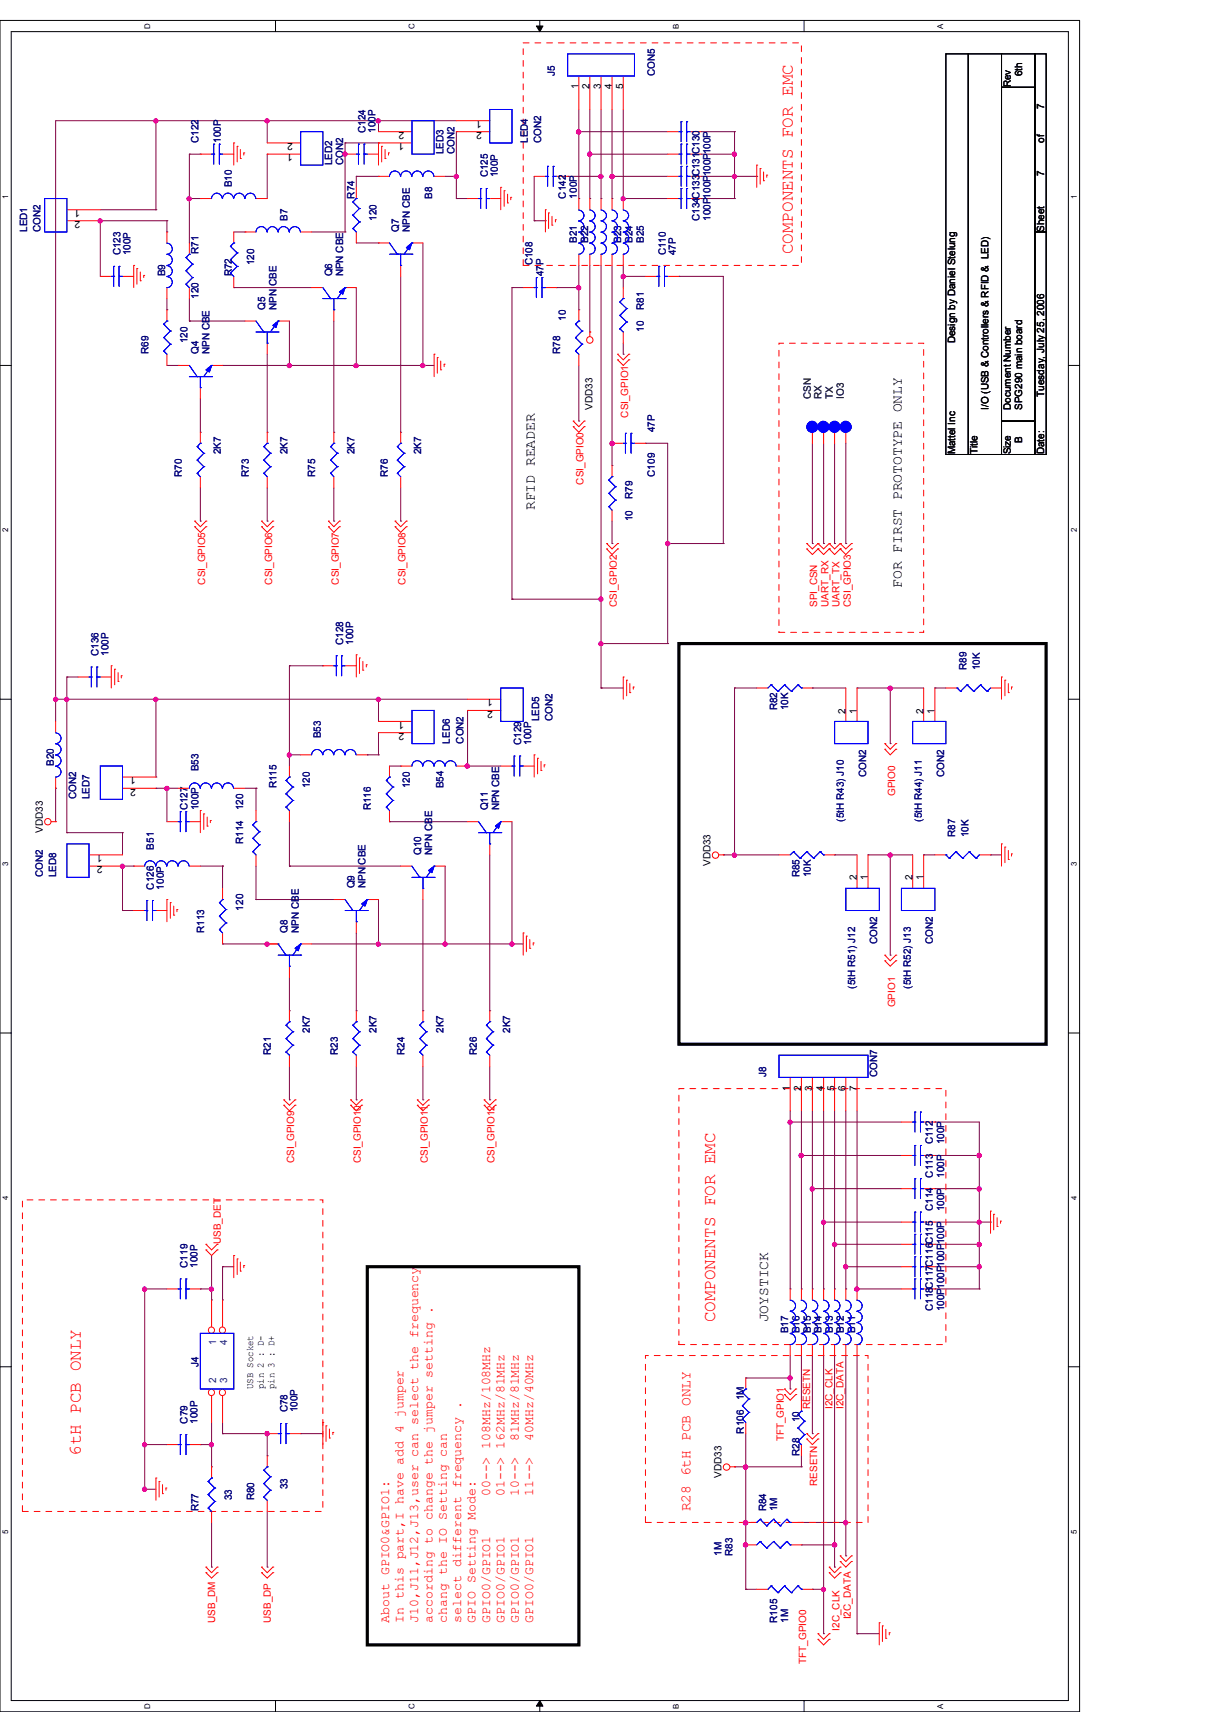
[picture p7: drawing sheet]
<svg xmlns="http://www.w3.org/2000/svg" width="210mm" height="297mm" viewBox="0 0 210 297" stroke-linecap="round" stroke-linejoin="round" font-family="sans-serif">
<defs><g id="words">
<g font-size="3" fill="#f00">
<text x="137.5" y="44.1" transform="rotate(-90 137.5 44.1)">COMPONENTS FOR EMC</text>
<text x="124" y="229.4" transform="rotate(-90 124 229.4)">COMPONENTS FOR EMC</text>
<text x="14" y="252.6" transform="rotate(-90 14 252.6)">6tH PCB ONLY</text>
</g>
<g font-size="2.5">
<text x="92.8" y="88.5" transform="rotate(-90 92.8 88.5)">RFID READER</text>
<text x="156.4" y="102" transform="rotate(-90 156.4 102)">FOR FIRST PROTOTYPE ONLY</text>
<text x="133.3" y="229.4" transform="rotate(-90 133.3 229.4)">JOYSTICK</text>
</g>
<text font-size="2.5" fill="#f00" x="119.8" y="262.2" transform="rotate(-90 119.8 262.2)">R28 6tH PCB ONLY</text>
<g font-size="2.3" fill="#f00">
<text x="90" y="250" transform="rotate(-90 90 250)">81MHz/81MHz</text>
<text x="92.5" y="250" transform="rotate(-90 92.5 250)">40MHz/40MHz</text>
<text x="85" y="259.6" transform="rotate(-90 85 259.6)">00--&gt; 108MHz/108MHz</text>
<text x="87.5" y="259.6" transform="rotate(-90 87.5 259.6)">01--&gt; 162MHz/81MHz</text>
<text x="90" y="259.6" transform="rotate(-90 90 259.6)">10--&gt;</text>
<text x="92.5" y="259.6" transform="rotate(-90 92.5 259.6)">11--&gt;</text>
<text x="67.5" y="281.5" transform="rotate(-90 67.5 281.5)">About GPIO0&amp;GPIO1:</text>
<text x="70" y="281.5" transform="rotate(-90 70 281.5)">In this part,I have add 4 jumper</text>
<text x="72.5" y="281.5" transform="rotate(-90 72.5 281.5)">J10,J11,J12,J13,user can select the frequency</text>
<text x="75" y="281.5" transform="rotate(-90 75 281.5)">according to change the jumper setting .</text>
<text x="77.5" y="281.5" transform="rotate(-90 77.5 281.5)">chang the IO Setting can</text>
<text x="80" y="281.5" transform="rotate(-90 80 281.5)">select different frequency .</text>
<text x="82.5" y="281.5" transform="rotate(-90 82.5 281.5)">GPIO Setting Mode:</text>
<text x="85" y="281.5" transform="rotate(-90 85 281.5)">GPIO0/GPIO1</text>
<text x="87.5" y="281.5" transform="rotate(-90 87.5 281.5)">GPIO0/GPIO1</text>
<text x="90" y="281.5" transform="rotate(-90 90 281.5)">GPIO0/GPIO1</text>
<text x="92.5" y="281.5" transform="rotate(-90 92.5 281.5)">GPIO0/GPIO1</text>
</g>
<g font-size="1.7" fill="#000080">
<text x="96.2" y="13.2" transform="rotate(-90 96.2 13.2)">J5</text>
<text x="113.6" y="13.2" transform="rotate(-90 113.6 13.2)">CON5</text>
<text x="63.4" y="23.1" transform="rotate(-90 63.4 23.1)">C124</text>
<text x="65.2" y="23.1" transform="rotate(-90 65.2 23.1)">100P</text>
<text x="34.5" y="24.8" transform="rotate(-90 34.5 24.8)">C122</text>
<text x="38.3" y="24.8" transform="rotate(-90 38.3 24.8)">100P</text>
<text x="57.6" y="28.6" transform="rotate(-90 57.6 28.6)">LED2</text>
<text x="59.5" y="28.6" transform="rotate(-90 59.5 28.6)">CON2</text>
<text x="76.9" y="26.7" transform="rotate(-90 76.9 26.7)">LED3</text>
<text x="78.8" y="26.7" transform="rotate(-90 78.8 26.7)">CON2</text>
<text x="91.6" y="24.8" transform="rotate(-90 91.6 24.8)">LED4</text>
<text x="93.9" y="24.8" transform="rotate(-90 93.9 24.8)">CON2</text>
<text x="123.2" y="26.7" transform="rotate(-90 123.2 26.7)">100P</text>
<text x="40.2" y="32.5" transform="rotate(-90 40.2 32.5)">B10</text>
<text x="61.5" y="34.4" transform="rotate(-90 61.5 34.4)">R74</text>
<text x="75" y="34.4" transform="rotate(-90 75 34.4)">B8</text>
<text x="84.6" y="30.8" transform="rotate(-90 84.6 30.8)">C125</text>
<text x="86.4" y="30.8" transform="rotate(-90 86.4 30.8)">100P</text>
<text x="98.1" y="34.4" transform="rotate(-90 98.1 34.4)">C142</text>
<text x="100.1" y="34.4" transform="rotate(-90 100.1 34.4)">100P</text>
<text x="123.2" y="34.4" transform="rotate(-90 123.2 34.4)">100P</text>
<text x="123.2" y="30.6" transform="rotate(-90 123.2 30.6)">100P</text>
<text x="4.7" y="40.2" transform="rotate(-90 4.7 40.2)">LED1</text>
<text x="7" y="40.2" transform="rotate(-90 7 40.2)">CON2</text>
<text x="49.9" y="38.3" transform="rotate(-90 49.9 38.3)">B7</text>
<text x="65.3" y="38.3" transform="rotate(-90 65.3 38.3)">120</text>
<text x="69.2" y="40.2" transform="rotate(-90 69.2 40.2)">Q7</text>
<text x="71.1" y="40.2" transform="rotate(-90 71.1 40.2)">NPN CBE</text>
<text x="121.3" y="38.3" transform="rotate(-90 121.3 38.3)">C134C133C131C130</text>
<text x="123.2" y="38.3" transform="rotate(-90 123.2 38.3)">100P</text>
<text x="20.9" y="44.3" transform="rotate(-90 20.9 44.3)">C123</text>
<text x="22.6" y="44.3" transform="rotate(-90 22.6 44.3)">100P</text>
<text x="28.7" y="48" transform="rotate(-90 28.7 48)">B9</text>
<text x="34.5" y="44.1" transform="rotate(-90 34.5 44.1)">R71</text>
<text x="40.2" y="48" transform="rotate(-90 40.2 48)">R72</text>
<text x="44.1" y="46" transform="rotate(-90 44.1 46)">120</text>
<text x="57.6" y="48" transform="rotate(-90 57.6 48)">Q6</text>
<text x="59.5" y="48" transform="rotate(-90 59.5 48)">NPN CBE</text>
<text x="92.4" y="46" transform="rotate(-90 92.4 46)">C108</text>
<text x="94.3" y="48" transform="rotate(-90 94.3 48)">47P</text>
<text x="100.1" y="42.2" transform="rotate(-90 100.1 42.2)">B21</text>
<text x="102" y="42.2" transform="rotate(-90 102 42.2)">B22</text>
<text x="107.8" y="42.2" transform="rotate(-90 107.8 42.2)">B23</text>
<text x="109.7" y="42.2" transform="rotate(-90 109.7 42.2)">B24</text>
<text x="111.7" y="42.2" transform="rotate(-90 111.7 42.2)">B25</text>
<text x="115.5" y="44.3" transform="rotate(-90 115.5 44.3)">C110</text>
<text x="117.3" y="44.3" transform="rotate(-90 117.3 44.3)">47P</text>
<text x="34.5" y="51.8" transform="rotate(-90 34.5 51.8)">120</text>
<text x="46" y="53.8" transform="rotate(-90 46 53.8)">Q5</text>
<text x="48" y="53.8" transform="rotate(-90 48 53.8)">NPN CBE</text>
<text x="111.7" y="53.8" transform="rotate(-90 111.7 53.8)">R81</text>
<text x="32.5" y="59.6" transform="rotate(-90 32.5 59.6)">120</text>
<text x="98.1" y="55.7" transform="rotate(-90 98.1 55.7)">10</text>
<text x="111.7" y="57.6" transform="rotate(-90 111.7 57.6)">10</text>
<text x="25.7" y="61.5" transform="rotate(-90 25.7 61.5)">R69</text>
<text x="34.5" y="61.5" transform="rotate(-90 34.5 61.5)">Q4</text>
<text x="36.4" y="61.5" transform="rotate(-90 36.4 61.5)">NPN CBE</text>
<text x="97.2" y="61.5" transform="rotate(-90 97.2 61.5)">R78</text>
<text x="113.6" y="75" transform="rotate(-90 113.6 75)">47P</text>
<text x="31.5" y="82.7" transform="rotate(-90 31.5 82.7)">R70</text>
<text x="38.3" y="78.9" transform="rotate(-90 38.3 78.9)">2K7</text>
<text x="43.1" y="82.7" transform="rotate(-90 43.1 82.7)">R73</text>
<text x="49.9" y="78.9" transform="rotate(-90 49.9 78.9)">2K7</text>
<text x="54.7" y="82.7" transform="rotate(-90 54.7 82.7)">R75</text>
<text x="61.5" y="78.9" transform="rotate(-90 61.5 78.9)">2K7</text>
<text x="67.3" y="82.7" transform="rotate(-90 67.3 82.7)">R76</text>
<text x="73.1" y="78.9" transform="rotate(-90 73.1 78.9)">2K7</text>
<text x="113.6" y="82.7" transform="rotate(-90 113.6 82.7)">C109</text>
<text x="109.7" y="86.6" transform="rotate(-90 109.7 86.6)">R79</text>
<text x="109.7" y="90.4" transform="rotate(-90 109.7 90.4)">10</text>
<text x="17.1" y="113.8" transform="rotate(-90 17.1 113.8)">C136</text>
<text x="18.8" y="113.8" transform="rotate(-90 18.8 113.8)">100P</text>
<text x="59.5" y="111.9" transform="rotate(-90 59.5 111.9)">C128</text>
<text x="61.3" y="111.9" transform="rotate(-90 61.3 111.9)">100P</text>
<text x="167.6" y="116.3" transform="rotate(-90 167.6 116.3)">R89</text>
<text x="170" y="116.3" transform="rotate(-90 170 116.3)">10K</text>
<text x="93.5" y="125.2" transform="rotate(-90 93.5 125.2)">LED5</text>
<text x="95.8" y="125.2" transform="rotate(-90 95.8 125.2)">CON2</text>
<text x="134.8" y="123.3" transform="rotate(-90 134.8 123.3)">R82</text>
<text x="136.7" y="123.3" transform="rotate(-90 136.7 123.3)">10K</text>
<text x="55.7" y="128.1" transform="rotate(-90 55.7 128.1)">B53</text>
<text x="78.1" y="129" transform="rotate(-90 78.1 129)">LED6</text>
<text x="80.4" y="129" transform="rotate(-90 80.4 129)">CON2</text>
<text x="90.4" y="129.2" transform="rotate(-90 90.4 129.2)">C129</text>
<text x="92.2" y="129.2" transform="rotate(-90 92.2 129.2)">100P</text>
<text x="9.4" y="132.9" transform="rotate(-90 9.4 132.9)">B20</text>
<text x="34.5" y="133.8" transform="rotate(-90 34.5 133.8)">B53</text>
<text x="48" y="136.8" transform="rotate(-90 48 136.8)">R115</text>
<text x="53.8" y="136.8" transform="rotate(-90 53.8 136.8)">120</text>
<text x="71.1" y="136.8" transform="rotate(-90 71.1 136.8)">120</text>
<text x="76.9" y="136.8" transform="rotate(-90 76.9 136.8)">B54</text>
<text x="150.3" y="134.8" transform="rotate(-90 150.3 134.8)">CON2</text>
<text x="163.8" y="134.8" transform="rotate(-90 163.8 134.8)">CON2</text>
<text x="13.2" y="138.7" transform="rotate(-90 13.2 138.7)">CON2</text>
<text x="15.5" y="138.7" transform="rotate(-90 15.5 138.7)">LED7</text>
<text x="32.5" y="140.6" transform="rotate(-90 32.5 140.6)">C127</text>
<text x="34.5" y="140.6" transform="rotate(-90 34.5 140.6)">100P</text>
<text x="42.2" y="140.6" transform="rotate(-90 42.2 140.6)">120</text>
<text x="64.3" y="140.6" transform="rotate(-90 64.3 140.6)">R116</text>
<text x="84.6" y="140.6" transform="rotate(-90 84.6 140.6)">Q11</text>
<text x="86.6" y="140.6" transform="rotate(-90 86.6 140.6)">NPN CBE</text>
<text x="146.4" y="142.6" transform="rotate(-90 146.4 142.6)">(5tH R43) J10</text>
<text x="159.9" y="142.6" transform="rotate(-90 159.9 142.6)">(5tH R44) J11</text>
<text x="26.7" y="147.4" transform="rotate(-90 26.7 147.4)">B51</text>
<text x="42.2" y="146.4" transform="rotate(-90 42.2 146.4)">R114</text>
<text x="73.1" y="148.3" transform="rotate(-90 73.1 148.3)">Q10</text>
<text x="75" y="148.3" transform="rotate(-90 75 148.3)">NPN CBE</text>
<text x="165.7" y="145.2" transform="rotate(-90 165.7 145.2)">R87</text>
<text x="168" y="145.2" transform="rotate(-90 168 145.2)">10K</text>
<text x="7.4" y="152.2" transform="rotate(-90 7.4 152.2)">CON2</text>
<text x="9.7" y="152.2" transform="rotate(-90 9.7 152.2)">LED8</text>
<text x="26.7" y="154.3" transform="rotate(-90 26.7 154.3)">C126</text>
<text x="28.4" y="154.3" transform="rotate(-90 28.4 154.3)">100P</text>
<text x="61.5" y="154.1" transform="rotate(-90 61.5 154.1)">Q9</text>
<text x="63.4" y="154.1" transform="rotate(-90 63.4 154.1)">NPN CBE</text>
<text x="138.7" y="152.2" transform="rotate(-90 138.7 152.2)">R85</text>
<text x="140.6" y="152.2" transform="rotate(-90 140.6 152.2)">10K</text>
<text x="35.4" y="161.9" transform="rotate(-90 35.4 161.9)">R113</text>
<text x="42.2" y="158" transform="rotate(-90 42.2 158)">120</text>
<text x="49.9" y="161.9" transform="rotate(-90 49.9 161.9)">Q8</text>
<text x="51.8" y="161.9" transform="rotate(-90 51.8 161.9)">NPN CBE</text>
<text x="152.2" y="163.8" transform="rotate(-90 152.2 163.8)">CON2</text>
<text x="161.8" y="163.8" transform="rotate(-90 161.8 163.8)">CON2</text>
<text x="148.3" y="171.5" transform="rotate(-90 148.3 171.5)">(5tH R51) J12</text>
<text x="158" y="171.5" transform="rotate(-90 158 171.5)">(5tH R52) J13</text>
<text x="53.8" y="179.2" transform="rotate(-90 53.8 179.2)">2K7</text>
<text x="65.3" y="179.2" transform="rotate(-90 65.3 179.2)">2K7</text>
<text x="76.9" y="179.2" transform="rotate(-90 76.9 179.2)">2K7</text>
<text x="88.5" y="179.2" transform="rotate(-90 88.5 179.2)">2K7</text>
<text x="47" y="183.1" transform="rotate(-90 47 183.1)">R21</text>
<text x="58.6" y="183.1" transform="rotate(-90 58.6 183.1)">R23</text>
<text x="70.1" y="183.1" transform="rotate(-90 70.1 183.1)">R24</text>
<text x="82.7" y="183.1" transform="rotate(-90 82.7 183.1)">R26</text>
<text x="132.9" y="186.9" transform="rotate(-90 132.9 186.9)">J8</text>
<text x="152.2" y="186.9" transform="rotate(-90 152.2 186.9)">CON7</text>
<text x="161.8" y="198.5" transform="rotate(-90 161.8 198.5)">C112</text>
<text x="163.8" y="198.5" transform="rotate(-90 163.8 198.5)">100P</text>
<text x="161.8" y="204.3" transform="rotate(-90 161.8 204.3)">C113</text>
<text x="163.8" y="204.3" transform="rotate(-90 163.8 204.3)">100P</text>
<text x="161.8" y="210.1" transform="rotate(-90 161.8 210.1)">C114</text>
<text x="163.8" y="215.9" transform="rotate(-90 163.8 215.9)">100P</text>
<text x="163.8" y="210.1" transform="rotate(-90 163.8 210.1)">100P</text>
<text x="32.5" y="220" transform="rotate(-90 32.5 220)">C119</text>
<text x="34.2" y="220" transform="rotate(-90 34.2 220)">100P</text>
<text x="163.8" y="219.8" transform="rotate(-90 163.8 219.8)">100P</text>
<text x="161.8" y="227.5" transform="rotate(-90 161.8 227.5)">C118C117C116C115</text>
<text x="163.8" y="227.5" transform="rotate(-90 163.8 227.5)">100P</text>
<text x="163.8" y="223.6" transform="rotate(-90 163.8 223.6)">100P</text>
<text x="136.7" y="231.3" transform="rotate(-90 136.7 231.3)">B17</text>
<text x="138.7" y="231.3" transform="rotate(-90 138.7 231.3)">B16</text>
<text x="140.6" y="231.3" transform="rotate(-90 140.6 231.3)">B15</text>
<text x="142.5" y="231.3" transform="rotate(-90 142.5 231.3)">B14</text>
<text x="144.5" y="231.3" transform="rotate(-90 144.5 231.3)">B13</text>
<text x="146.4" y="231.3" transform="rotate(-90 146.4 231.3)">B12</text>
<text x="148.3" y="231.3" transform="rotate(-90 148.3 231.3)">B11</text>
<text x="34.5" y="237.1" transform="rotate(-90 34.5 237.1)">J4</text>
<text x="49.9" y="245.1" transform="rotate(-90 49.9 245.1)">C78</text>
<text x="51.6" y="245.1" transform="rotate(-90 51.6 245.1)">100P</text>
<text x="129" y="242.9" transform="rotate(-90 129 242.9)">1M</text>
<text x="32.5" y="247" transform="rotate(-90 32.5 247)">C79</text>
<text x="34.2" y="247" transform="rotate(-90 34.2 247)">100P</text>
<text x="129" y="248.7" transform="rotate(-90 129 248.7)">R106</text>
<text x="138.7" y="246.8" transform="rotate(-90 138.7 246.8)">10</text>
<text x="138.7" y="252.6" transform="rotate(-90 138.7 252.6)">R28</text>
<text x="34.5" y="262.2" transform="rotate(-90 34.5 262.2)">R77</text>
<text x="40.2" y="260.3" transform="rotate(-90 40.2 260.3)">33</text>
<text x="44.1" y="260.3" transform="rotate(-90 44.1 260.3)">R80</text>
<text x="49.9" y="258.4" transform="rotate(-90 49.9 258.4)">33</text>
<text x="132.9" y="262.2" transform="rotate(-90 132.9 262.2)">R84</text>
<text x="134.8" y="262.2" transform="rotate(-90 134.8 262.2)">1M</text>
<text x="125.2" y="269.9" transform="rotate(-90 125.2 269.9)">1M</text>
<text x="127.1" y="269.9" transform="rotate(-90 127.1 269.9)">R83</text>
<text x="134.8" y="281.5" transform="rotate(-90 134.8 281.5)">R105</text>
<text x="136.7" y="281.5" transform="rotate(-90 136.7 281.5)">1M</text>
</g>
<g font-size="1.7">
<text x="100.4" y="15.5" transform="rotate(-90 100.4 15.5)">1</text>
<text x="102.3" y="15.5" transform="rotate(-90 102.3 15.5)">2</text>
<text x="104.2" y="15.5" transform="rotate(-90 104.2 15.5)">3</text>
<text x="106.1" y="15.5" transform="rotate(-90 106.1 15.5)">4</text>
<text x="108.1" y="15.5" transform="rotate(-90 108.1 15.5)">5</text>
<text x="175.3" y="15.1" transform="rotate(-90 175.3 15.1)">Rev</text>
<text x="177.3" y="13.2" transform="rotate(-90 177.3 13.2)">6th</text>
<text x="70.1" y="22.9" transform="rotate(-180 70.1 22.9)">2</text>
<text x="83.6" y="21" transform="rotate(-180 83.6 21)">1</text>
<text x="83.6" y="22.9" transform="rotate(-180 83.6 22.9)">2</text>
<text x="181.1" y="19" transform="rotate(-90 181.1 19)">7</text>
<text x="50.8" y="26.8" transform="rotate(-180 50.8 26.8)">1</text>
<text x="50.8" y="24.8" transform="rotate(-180 50.8 24.8)">2</text>
<text x="70.1" y="24.8" transform="rotate(-180 70.1 24.8)">1</text>
<text x="181.1" y="24.8" transform="rotate(-90 181.1 24.8)">of</text>
<text x="181.1" y="30.6" transform="rotate(-90 181.1 30.6)">7</text>
<text x="13.9" y="38.3" transform="rotate(-180 13.9 38.3)">2</text>
<text x="13.9" y="36.4" transform="rotate(-180 13.9 36.4)">1</text>
<text x="181.1" y="40.2" transform="rotate(-90 181.1 40.2)">Sheet</text>
<text x="165.7" y="59.6" transform="rotate(-90 165.7 59.6)">Design by Daniel Stelung</text>
<text x="102.8" y="71.1" transform="rotate(-90 102.8 71.1)">VDD33</text>
<text x="171.5" y="71.1" transform="rotate(-90 171.5 71.1)">I/O (USB &amp; Controllers &amp; RFID &amp; LED)</text>
<text x="175.3" y="71.1" transform="rotate(-90 175.3 71.1)">Document Number</text>
<text x="177.3" y="71.1" transform="rotate(-90 177.3 71.1)">SPG290 main board</text>
<text x="181.1" y="68.8" transform="rotate(-90 181.1 68.8)">Tuesday, July 25, 2006</text>
<text x="177.3" y="76.9" transform="rotate(-90 177.3 76.9)">B</text>
<text x="165.7" y="78.9" transform="rotate(-90 165.7 78.9)">Mattel Inc</text>
<text x="169.6" y="78.9" transform="rotate(-90 169.6 78.9)">Title</text>
<text x="175.3" y="78.9" transform="rotate(-90 175.3 78.9)">Size</text>
<text x="181.1" y="78.9" transform="rotate(-90 181.1 78.9)">Date:</text>
<text x="70.1" y="125.2" transform="rotate(-180 70.1 125.2)">1</text>
<text x="85.5" y="121.4" transform="rotate(-180 85.5 121.4)">1</text>
<text x="85.5" y="123.3" transform="rotate(-180 85.5 123.3)">2</text>
<text x="146.7" y="123.8" transform="rotate(-90 146.7 123.8)">2</text>
<text x="148.6" y="123.8" transform="rotate(-90 148.6 123.8)">1</text>
<text x="160.2" y="123.8" transform="rotate(-90 160.2 123.8)">2</text>
<text x="162.1" y="123.8" transform="rotate(-90 162.1 123.8)">1</text>
<text x="70.1" y="127.2" transform="rotate(-180 70.1 127.2)">2</text>
<text x="23.6" y="134.9" transform="rotate(-180 23.6 134.9)">1</text>
<text x="23.6" y="136.8" transform="rotate(-180 23.6 136.8)">2</text>
<text x="7.4" y="144.5" transform="rotate(-90 7.4 144.5)">VDD33</text>
<text x="17.8" y="148.4" transform="rotate(-180 17.8 148.4)">1</text>
<text x="17.8" y="150.3" transform="rotate(-180 17.8 150.3)">2</text>
<text x="123.2" y="150.3" transform="rotate(-90 123.2 150.3)">VDD33</text>
<text x="148.6" y="152.8" transform="rotate(-90 148.6 152.8)">2</text>
<text x="150.5" y="152.8" transform="rotate(-90 150.5 152.8)">1</text>
<text x="158.3" y="152.8" transform="rotate(-90 158.3 152.8)">2</text>
<text x="160.2" y="152.8" transform="rotate(-90 160.2 152.8)">1</text>
<text x="137" y="189.3" transform="rotate(-90 137 189.3)">1</text>
<text x="139" y="189.3" transform="rotate(-90 139 189.3)">2</text>
<text x="140.9" y="189.3" transform="rotate(-90 140.9 189.3)">3</text>
<text x="142.8" y="189.3" transform="rotate(-90 142.8 189.3)">4</text>
<text x="144.7" y="189.3" transform="rotate(-90 144.7 189.3)">5</text>
<text x="146.7" y="189.3" transform="rotate(-90 146.7 189.3)">6</text>
<text x="148.6" y="189.3" transform="rotate(-90 148.6 189.3)">7</text>
<text x="43.9" y="241" transform="rotate(-90 43.9 241)">USB Socket</text>
<text x="45.8" y="241" transform="rotate(-90 45.8 241)">pin 2 : D-</text>
<text x="47.6" y="241" transform="rotate(-90 47.6 241)">pin 3 : D+</text>
<text x="125.2" y="256.4" transform="rotate(-90 125.2 256.4)">VDD33</text>
</g>
<g font-size="1.7" fill="#004040">
<text x="140.6" y="69.2" transform="rotate(-90 140.6 69.2)">CSN</text>
<text x="142.5" y="69.2" transform="rotate(-90 142.5 69.2)">RX</text>
<text x="144.5" y="69.2" transform="rotate(-90 144.5 69.2)">TX</text>
<text x="146.4" y="69.2" transform="rotate(-90 146.4 69.2)">IO3</text>
</g>
<g font-size="1.7" fill="#f00">
<text x="109" y="72.5" transform="rotate(-90 109 72.5)">CSI_GPIO1</text>
<text x="101.2" y="84.1" transform="rotate(-90 101.2 84.1)">CSI_GPIO0</text>
<text x="35.6" y="101.4" transform="rotate(-90 35.6 101.4)">CSI_GPIO5</text>
<text x="47.2" y="101.4" transform="rotate(-90 47.2 101.4)">CSI_GPIO6</text>
<text x="58.8" y="101.4" transform="rotate(-90 58.8 101.4)">CSI_GPIO7</text>
<text x="70.4" y="101.4" transform="rotate(-90 70.4 101.4)">CSI_GPIO8</text>
<text x="107" y="105.3" transform="rotate(-90 107 105.3)">CSI_GPIO2</text>
<text x="141.8" y="105.3" transform="rotate(-90 141.8 105.3)">SPI_CSN</text>
<text x="143.7" y="105.3" transform="rotate(-90 143.7 105.3)">UART_RX</text>
<text x="145.6" y="105.3" transform="rotate(-90 145.6 105.3)">UART_TX</text>
<text x="147.6" y="105.3" transform="rotate(-90 147.6 105.3)">CSI_GPIO3</text>
<text x="155.3" y="138.1" transform="rotate(-90 155.3 138.1)">GPIO0</text>
<text x="155.3" y="174.8" transform="rotate(-90 155.3 174.8)">GPIO1</text>
<text x="51.1" y="201.8" transform="rotate(-90 51.1 201.8)">CSI_GPIO9</text>
<text x="62.6" y="201.8" transform="rotate(-90 62.6 201.8)">CSI_GPIO10</text>
<text x="74.2" y="201.8" transform="rotate(-90 74.2 201.8)">CSI_GPIO11</text>
<text x="85.8" y="201.8" transform="rotate(-90 85.8 201.8)">CSI_GPIO12</text>
<text x="38.3" y="215.9" transform="rotate(-90 38.3 215.9)">USB_DET</text>
<text x="140.5" y="244.5" transform="rotate(-90 140.5 244.5)">RESETN</text>
<text x="144.4" y="244.5" transform="rotate(-90 144.4 244.5)">I2C_CLK</text>
<text x="146.3" y="244.5" transform="rotate(-90 146.3 244.5)">I2C_DATA</text>
<text x="136" y="250.1" transform="rotate(-90 136 250.1)">TFT_GPIO1</text>
<text x="141.8" y="257.8" transform="rotate(-90 141.8 257.8)">RESETN</text>
<text x="37.3" y="281.5" transform="rotate(-90 37.3 281.5)">USB_DM</text>
<text x="47" y="281.5" transform="rotate(-90 47 281.5)">USB_DP</text>
<text x="147.6" y="281" transform="rotate(-90 147.6 281)">I2C_DATA</text>
<text x="145.6" y="282.9" transform="rotate(-90 145.6 282.9)">I2C_CLK</text>
<text x="139.8" y="288.7" transform="rotate(-90 139.8 288.7)">TFT_GPIO0</text>
</g>
<g font-size="1.7" fill="#004080">
<text x="37.5" y="233.3" transform="rotate(-90 37.5 233.3)">1</text>
<text x="39.4" y="233.3" transform="rotate(-90 39.4 233.3)">4</text>
<text x="37.5" y="240" transform="rotate(-90 37.5 240)">2</text>
<text x="39.4" y="240" transform="rotate(-90 39.4 240)">3</text>
</g>
<g font-size="1.4">
<text x="26.1" y="5" transform="rotate(-90 26.1 5)">D</text>
<text x="71.9" y="5" transform="rotate(-90 71.9 5)">C</text>
<text x="117.8" y="5" transform="rotate(-90 117.8 5)">B</text>
<text x="163.6" y="5" transform="rotate(-90 163.6 5)">A</text>
<text x="1.4" y="34.4" transform="rotate(-90 1.4 34.4)">1</text>
<text x="186.8" y="34.4" transform="rotate(-90 186.8 34.4)">1</text>
<text x="1.4" y="92.4" transform="rotate(-90 1.4 92.4)">2</text>
<text x="186.8" y="92.4" transform="rotate(-90 186.8 92.4)">2</text>
<text x="1.4" y="150.3" transform="rotate(-90 1.4 150.3)">3</text>
<text x="186.8" y="150.3" transform="rotate(-90 186.8 150.3)">3</text>
<text x="1.4" y="208.2" transform="rotate(-90 1.4 208.2)">4</text>
<text x="186.8" y="208.2" transform="rotate(-90 186.8 208.2)">4</text>
<text x="1.4" y="266.1" transform="rotate(-90 1.4 266.1)">5</text>
<text x="186.8" y="266.1" transform="rotate(-90 186.8 266.1)">5</text>
<text x="26.1" y="296.5" transform="rotate(-90 26.1 296.5)">D</text>
<text x="71.9" y="296.5" transform="rotate(-90 71.9 296.5)">C</text>
<text x="117.8" y="296.5" transform="rotate(-90 117.8 296.5)">B</text>
<text x="163.6" y="296.5" transform="rotate(-90 163.6 296.5)">A</text>
</g>
</g></defs>
<path d="M0 3.5h187.3v293.5h-187.3zM1.9 5.5h183.4v289.6h-183.4z" fill="none" stroke="#000" stroke-width=".17"/>
<g fill="#fff">
<path d="M.2 265.3h1.5v.8h-1.5z"/>
<path d="M185.5 265.3h1.6v.8h-1.6z"/>
</g>
<path d="M0 237.1h1.9M185.3 237.1h2" fill="none" stroke="#000" stroke-width=".17"/>
<g fill="#fff">
<path d="M.2 207.4h1.5v.8h-1.5z"/>
<path d="M185.5 207.4h1.6v.8h-1.6z"/>
</g>
<path d="M0 179.2h1.9M185.3 179.2h2" fill="none" stroke="#000" stroke-width=".17"/>
<g fill="#fff">
<path d="M.2 149.5h1.5v.8h-1.5z"/>
<path d="M185.5 149.5h1.6v.8h-1.6z"/>
</g>
<path d="M0 121.3h1.9M185.3 121.3h2" fill="none" stroke="#000" stroke-width=".17"/>
<g fill="#fff">
<path d="M.2 91.6h1.5v.8h-1.5z"/>
<path d="M185.5 91.6h1.6v.8h-1.6z"/>
</g>
<path d="M0 63.4h1.9M185.3 63.4h2" fill="none" stroke="#000" stroke-width=".17"/>
<g fill="#fff">
<path d="M.2 33.7h1.5v.7h-1.5z"/>
<path d="M185.5 33.7h1.6v.7h-1.6z"/>
<path d="M24.8 295.5h1.6v1h-1.6z"/>
<path d="M24.8 4h1.6v1h-1.6z"/>
<path d="M70.7 295.5h1.5v1h-1.5z"/>
<path d="M70.7 4h1.5v1h-1.5z"/>
</g>
<path d="M47.8 3.5v2M47.8 295.1v1.9" fill="none" stroke="#000" stroke-width=".17"/>
<g fill="#fff">
<path d="M116.5 295.6h1.6v.9h-1.6z"/>
<path d="M116.5 4.1h1.6v.9h-1.6z"/>
</g>
<path d="M93 4.5h1.2l-.6 1zM93.6 3.5v2M93.6 295.1l.6 .9h-1.2zM93.6 295.1v1.9" fill="none" stroke="#000" stroke-width=".17"/>
<path d="M93 4.5h1.2l-.6 1zM93.6 295.1l.6 .9h-1.2z" fill="#000"/>
<g fill="#fff">
<path d="M162.4 295.6h1.5v.9h-1.5z"/>
<path d="M162.4 4.1h1.5v.9h-1.5z"/>
</g>
<path d="M139.5 3.5v2M139.5 295.1v1.9" fill="none" stroke="#000" stroke-width=".17"/>
<path d="M36.7 250.6h.1M36.7 246.8v3.8M38.6 248.7h.1M38.6 246.8v1.9M38.6 248.7h7.8" fill="none" stroke="#800040" stroke-width=".17"/>
<circle cx="46.3" cy="248.7" r=".37" fill="#f0f"/>
<circle cx="46.3" cy="248.7" r=".37" fill="none" stroke="#f0f" stroke-width=".17"/>
<path d="M36.7 217.8v5.8M36.7 223.6h.1M46.4 252.6h.1M46.4 248.7v3.9" fill="none" stroke="#800040" stroke-width=".17"/>
<circle cx="36.7" cy="223.7" r=".37" fill="#f0f"/>
<circle cx="36.7" cy="223.7" r=".37" fill="none" stroke="#f0f" stroke-width=".17"/>
<path d="M96.5 49.9h.1M96.5 49.9h3.9M100.4 73.1h.1M100.4 63.4v9.7M106.2 94.3h.1M106.2 90.4v3.9M36.7 271.9h.1M36.7 264.1v7.8M46.4 271.9h.1M46.4 262.2v9.7" fill="none" stroke="#800040" stroke-width=".17"/>
<circle cx="100.4" cy="49.9" r=".38" fill="#f0f"/>
<circle cx="100.4" cy="49.9" r=".38" fill="none" stroke="#f0f" stroke-width=".17"/>
<g fill="none" stroke="#800040" stroke-width=".17">
<path d="M57.9 55.7v19.3M69.5 48v27M108.1 48h.1M108.1 48h3.9M108.1 59.6v1.9M34.8 75h.1M34.8 69.2v5.8M46.4 75h.1M46.4 61.5v13.5M57.9 75h.1M69.5 75h.1M108.1 61.5h.1"/>
<path d="M140.9 76.9v17.4M142.9 76.9v17.4M144.8 76.9v17.4M146.7 76.9v17.4M34.8 90.4h.1M34.8 84.7v5.7M46.4 90.4h.1M46.4 84.7v5.7M57.9 90.4h.1M57.9 84.7v5.7M69.5 90.4h.1M69.5 84.7v5.7"/>
<path d="M140.9 94.3h.1M142.9 94.3h.1M144.8 94.3h.1M146.7 94.3h.1M140.9 119.4h.1M140.9 119.4h5.8M148.7 119.4h.1M148.7 119.4h5.7v9.6M154.4 129h.1"/>
</g>
<circle cx="154.4" cy="119.4" r=".38" fill="#f0f"/>
<circle cx="154.4" cy="119.4" r=".38" fill="none" stroke="#f0f" stroke-width=".17"/>
<path d="M154.4 119.4h.1M154.4 119.4h5.8M162.2 119.4h.1M162.2 119.4h1.9M144.8 148.3h.1M144.8 148.3h3.9M150.6 148.3h.1M150.6 148.3h3.8" fill="none" stroke="#800040" stroke-width=".17"/>
<circle cx="154.4" cy="148.4" r=".38" fill="#f0f"/>
<circle cx="154.4" cy="148.4" r=".38" fill="none" stroke="#f0f" stroke-width=".17"/>
<g fill="none" stroke="#800040" stroke-width=".17">
<path d="M32.9 55.7h.1M32.9 51.8v3.9M32.9 55.7h9.6M40.6 49.9h.1M40.6 49.9h13.5M61.8 42.2h3.9M65.7 42.2h.1M29 63.4h1.9M30.9 63.4h.1M44.4 136.8h.1M44.4 136.8v3.8M50.2 131h.1"/>
<path d="M50.2 131v1.9M38.6 150.3h.1M38.6 150.3v3.8M44.4 156.1h.1M44.4 150.3v5.8M44.4 156.1h13.5M50.2 150.3h.1M50.2 142.6v7.7M50.2 150.3h19.3M67.6 142.6h.1M67.6 142.6h13.5M85 148.3v27.1"/>
<path d="M154.4 148.3h.1M154.4 148.3v17.4M154.4 148.3h3.9M160.2 148.3h.1M160.2 148.3h2M171.8 148.3h.1M171.8 148.3h1.9M38.6 163.8h.1M38.6 163.8h9.7M48.3 163.8h.1M85 175.4h.1M154.4 165.7h.1"/>
<path d="M85 190.8h.1M85 185v5.8"/>
</g>
<circle cx="46.3" cy="163.8" r=".37" fill="#f0f"/>
<circle cx="46.3" cy="163.8" r=".37" fill="none" stroke="#f0f" stroke-width=".17"/>
<g fill="none" stroke="#800040" stroke-width=".17">
<path d="M65.7 20.9h.1M65.7 20.9h13.5M73.4 156.1v19.3M50.2 175.4h.1M50.2 169.6v5.8M61.8 175.4h.1M61.8 161.9v13.5M73.4 175.4h.1M50.2 190.8h.1M50.2 185v5.8M61.8 190.8h.1M61.8 185v5.8"/>
<path d="M73.4 190.8h.1M73.4 185v5.8"/>
</g>
<circle cx="65.6" cy="21" r=".37" fill="#f0f"/>
<circle cx="65.6" cy="21" r=".37" fill="none" stroke="#f0f" stroke-width=".17"/>
<path d="M127.4 119.4h.1M127.4 119.4h3.9M65.7 121.3h.1M65.7 121.3h15.4" fill="none" stroke="#800040" stroke-width=".17"/>
<circle cx="65.6" cy="121.3" r=".37" fill="#f0f"/>
<circle cx="65.6" cy="121.3" r=".37" fill="none" stroke="#f0f" stroke-width=".17"/>
<path d="M127.4 148.3h.1M127.4 148.3h7.7" fill="none" stroke="#800040" stroke-width=".17"/>
<circle cx="127.4" cy="148.4" r=".37" fill="#f0f"/>
<circle cx="127.4" cy="148.4" r=".37" fill="none" stroke="#f0f" stroke-width=".17"/>
<path d="M88.8 104h.1M88.8 104h15.5M127.4 119.4v28.9M27.1 134.8h.1M27.1 121.3v13.5M65.7 125.2h.1M65.7 121.3v3.9M125.5 148.3h.1M125.5 148.3h1.9M127.4 148.3h.1" fill="none" stroke="#800040" stroke-width=".17"/>
<circle cx="104.2" cy="104" r=".37" fill="#f0f"/>
<circle cx="104.2" cy="104" r=".37" fill="none" stroke="#f0f" stroke-width=".17"/>
<path d="M50.2 55.7v7.7M50.2 63.4h.1" fill="none" stroke="#800040" stroke-width=".17"/>
<circle cx="50.2" cy="63.4" r=".37" fill="#f0f"/>
<circle cx="50.2" cy="63.4" r=".37" fill="none" stroke="#f0f" stroke-width=".17"/>
<path d="M73.4 42.2v21.2M61.8 63.4h.1M61.8 63.4h13.5M73.4 63.4h.1" fill="none" stroke="#800040" stroke-width=".17"/>
<circle cx="73.3" cy="63.4" r=".37" fill="#f0f"/>
<circle cx="73.3" cy="63.4" r=".37" fill="none" stroke="#f0f" stroke-width=".17"/>
<path d="M61.8 49.9v13.5M117.8 48h.1M117.8 48h7.7M61.8 63.4h.1M112 76.9h.1M112 76.9h3.8M77.2 150.3v13.5M77.2 163.8h.1M88.8 163.8h.1M88.8 163.8h2M38.6 219.8h.1M38.6 219.8h2" fill="none" stroke="#800040" stroke-width=".17"/>
<circle cx="61.8" cy="63.4" r=".38" fill="#f0f"/>
<circle cx="61.8" cy="63.4" r=".38" fill="none" stroke="#f0f" stroke-width=".17"/>
<path d="M38.6 63.4h.1M38.6 63.4h11.6M65.7 156.1v7.7M54.1 163.8h11.6M65.7 163.8h.1M77.2 163.8h.1M77.2 163.8h11.6" fill="none" stroke="#800040" stroke-width=".17"/>
<circle cx="65.6" cy="163.8" r=".37" fill="#f0f"/>
<circle cx="65.6" cy="163.8" r=".37" fill="none" stroke="#f0f" stroke-width=".17"/>
<path d="M88.8 49.9v54.1M115.8 76.9v17.4M115.8 94.3h.1M115.8 94.3h9.7M88.8 104h.1" fill="none" stroke="#800040" stroke-width=".17"/>
<circle cx="115.8" cy="94.3" r=".38" fill="#f0f"/>
<circle cx="115.8" cy="94.3" r=".38" fill="none" stroke="#f0f" stroke-width=".17"/>
<path d="M88.8 49.9h.1M88.8 49.9h2M115.8 94.3v17.4M104.3 119.4h.1M104.3 111.7h.1M104.3 119.4h3.8M104.3 111.7h11.5M104.3 111.7v7.7M115.8 111.7h.1M88.8 142.6v21.2M88.8 163.8h.1" fill="none" stroke="#800040" stroke-width=".17"/>
<circle cx="88.8" cy="163.8" r=".37" fill="#f0f"/>
<circle cx="88.8" cy="163.8" r=".37" fill="none" stroke="#f0f" stroke-width=".17"/>
<path d="M125.5 48v46.3M125.5 94.3h.1M65.7 163.8h11.5M77.2 163.8h.1" fill="none" stroke="#800040" stroke-width=".17"/>
<circle cx="77.2" cy="163.8" r=".38" fill="#f0f"/>
<circle cx="77.2" cy="163.8" r=".38" fill="none" stroke="#f0f" stroke-width=".17"/>
<path d="M100.4 53.8h.1M100.4 49.9v3.9M50.2 63.4h.1M50.2 63.4h11.6M104.3 111.7h.1M104.3 104v7.7M38.6 219.8v5.7M38.6 225.5h.1" fill="none" stroke="#800040" stroke-width=".17"/>
<circle cx="104.2" cy="111.7" r=".37" fill="#f0f"/>
<circle cx="104.2" cy="111.7" r=".37" fill="none" stroke="#f0f" stroke-width=".17"/>
<path d="M106.2 76.9v3.9M106.2 80.8h.1" fill="none" stroke="#800040" stroke-width=".17"/>
<circle cx="106.2" cy="76.9" r=".38" fill="#f0f"/>
<circle cx="106.2" cy="76.9" r=".38" fill="none" stroke="#f0f" stroke-width=".17"/>
<g fill="none" stroke="#800040" stroke-width=".17">
<path d="M100.4 19v3.8M106.2 19v11.6M108.1 19v15.4M100.4 22.8h.1M106.2 30.6h.1M108.1 34.4h.1M100.4 49.9h.1M100.4 46v3.9M102.3 57.6h.1M102.3 46v11.6M104.3 46v58M106.2 46v30.9"/>
<path d="M108.1 48h.1M108.1 46v2M106.2 76.9h.1M104.3 104h.1M9.7 136.8h.1M9.7 121.3h.1M9.7 121.3v3.9M9.7 136.8v5.8M9.7 121.3h17.4M11.6 121.3h.1M11.6 121.3v23.2M11.6 144.5h.1"/>
<path d="M11.6 144.5h9.7M21.3 144.5h.1M21.3 144.5v3.8"/>
</g>
<circle cx="11.6" cy="121.3" r=".37" fill="#f0f"/>
<circle cx="11.6" cy="121.3" r=".37" fill="none" stroke="#f0f" stroke-width=".17"/>
<path d="M29 136.8h.1M29 136.8h1.9" fill="none" stroke="#800040" stroke-width=".17"/>
<circle cx="29" cy="136.8" r=".38" fill="#f0f"/>
<circle cx="29" cy="136.8" r=".38" fill="none" stroke="#f0f" stroke-width=".17"/>
<path d="M27.1 121.3h.1M27.1 121.3h38.6M42.5 136.8h1.9M44.4 136.8h.1M67.6 132.9h1.9M69.5 132.9h.1M81.1 123.3h.1M81.1 123.3v9.6" fill="none" stroke="#800040" stroke-width=".17"/>
<circle cx="27" cy="121.3" r=".37" fill="#f0f"/>
<circle cx="27" cy="121.3" r=".37" fill="none" stroke="#f0f" stroke-width=".17"/>
<path d="M50.2 131h.1M50.2 131h2M63.7 131h.1M63.7 131h2M65.7 131h.1M65.7 127.1v3.9" fill="none" stroke="#800040" stroke-width=".17"/>
<circle cx="50.2" cy="131" r=".37" fill="#f0f"/>
<circle cx="50.2" cy="131" r=".37" fill="none" stroke="#f0f" stroke-width=".17"/>
<path d="M21.3 150.3h1.9M23.2 150.3h.1M34.8 150.3h3.8M38.6 150.3h.1" fill="none" stroke="#800040" stroke-width=".17"/>
<circle cx="21.2" cy="150.3" r=".37" fill="#f0f"/>
<circle cx="21.2" cy="150.3" r=".37" fill="none" stroke="#f0f" stroke-width=".17"/>
<path d="M61.8 30.6h.1M61.8 30.6v1.9M61.8 30.6h3.9M65.7 30.6h.1M77.2 30.6h2M79.2 30.6h.1" fill="none" stroke="#800040" stroke-width=".17"/>
<circle cx="79.1" cy="30.6" r=".37" fill="#f0f"/>
<circle cx="79.1" cy="30.6" r=".37" fill="none" stroke="#f0f" stroke-width=".17"/>
<path d="M59.9 26.7h.1M59.9 26.7v13.5M79.2 22.8h.1M79.2 22.8v7.8M40.6 40.2h1.9M42.5 40.2h.1M54.1 40.2h5.8M59.9 40.2h.1" fill="none" stroke="#800040" stroke-width=".17"/>
<circle cx="59.8" cy="26.7" r=".37" fill="#f0f"/>
<circle cx="59.8" cy="26.7" r=".37" fill="none" stroke="#f0f" stroke-width=".17"/>
<path d="M32.9 34.4h.1M32.9 34.4v7.8M59.9 24.8h5.8M65.7 24.8h.1M65.7 20.9h.1M65.7 20.9v1.9" fill="none" stroke="#800040" stroke-width=".17"/>
<circle cx="32.8" cy="34.5" r=".38" fill="#f0f"/>
<circle cx="32.8" cy="34.5" r=".38" fill="none" stroke="#f0f" stroke-width=".17"/>
<g fill="none" stroke="#800040" stroke-width=".17">
<path d="M9.7 20.9h17.4M17.4 38.3h11.6M27.1 20.9h.1M29 38.3h.1M29 38.3v1.9M32.9 34.4h1.9M34.8 34.4h.1M46.4 26.7h.1M46.4 20.9h.1M46.4 20.9v3.9M46.4 26.7v7.7M29 40.2h.1"/>
<path d="M29 53.8h.1M29 51.8v2"/>
</g>
<circle cx="27" cy="21" r=".37" fill="#f0f"/>
<circle cx="27" cy="21" r=".37" fill="none" stroke="#f0f" stroke-width=".17"/>
<g fill="none" stroke="#800040" stroke-width=".17">
<path d="M17.4 36.4h9.7M27.1 36.4h.1M27.1 20.9h.1M27.1 20.9v15.5M27.1 20.9h19.3M46.4 20.9h.1M129.4 254.5h.1M129.4 254.5h9.6M129.4 254.5v9.6M129.4 275.7h.1M129.4 264.1h.1M129.4 275.7h1.9"/>
<path d="M148.7 283.5h.1M148.7 283.5h3.8"/>
</g>
<circle cx="129.3" cy="254.5" r=".38" fill="#f0f"/>
<circle cx="129.3" cy="254.5" r=".38" fill="none" stroke="#f0f" stroke-width=".17"/>
<circle cx="129.3" cy="264.2" r=".38" fill="#f0f"/>
<circle cx="129.3" cy="264.2" r=".38" fill="none" stroke="#f0f" stroke-width=".17"/>
<path d="M129.4 268h.1M129.4 264.1v3.9" fill="none" stroke="#800040" stroke-width=".17"/>
<circle cx="129.3" cy="264.2" r=".38" fill="#f0f"/>
<circle cx="129.3" cy="264.2" r=".38" fill="none" stroke="#f0f" stroke-width=".17"/>
<circle cx="129.3" cy="268" r=".38" fill="#f0f"/>
<circle cx="129.3" cy="268" r=".38" fill="none" stroke="#f0f" stroke-width=".17"/>
<path d="M140.9 275.7h.1M140.9 275.7h2" fill="none" stroke="#800040" stroke-width=".17"/>
<circle cx="142.8" cy="275.8" r=".37" fill="#f0f"/>
<circle cx="142.8" cy="275.8" r=".37" fill="none" stroke="#f0f" stroke-width=".17"/>
<path d="M129.4 275.7h.1M129.4 268v7.7M139 268h.1M139 264.1h.1M139 268h5.8v3.9M139 264.1h7.7M142.9 275.7v7.8M144.8 271.9h.1M142.9 283.5h.1" fill="none" stroke="#800040" stroke-width=".17"/>
<circle cx="144.8" cy="268" r=".38" fill="#f0f"/>
<circle cx="144.8" cy="268" r=".38" fill="none" stroke="#f0f" stroke-width=".17"/>
<path d="M146.7 269.9h.1M146.7 264.1v5.8" fill="none" stroke="#800040" stroke-width=".17"/>
<circle cx="146.7" cy="264.2" r=".37" fill="#f0f"/>
<circle cx="146.7" cy="264.2" r=".37" fill="none" stroke="#f0f" stroke-width=".17"/>
<path d="M148.7 192.7v30.9M140.9 235.2v13.5M142.9 235.2v40.5M144.8 235.2v32.8M146.7 235.2v28.9M148.7 223.6h.1M148.7 235.2v48.3M140.9 248.7h.1M142.9 275.7h.1M144.8 268h.1M146.7 264.1h.1M148.7 283.5h.1" fill="none" stroke="#800040" stroke-width=".17"/>
<circle cx="148.6" cy="223.7" r=".38" fill="#f0f"/>
<circle cx="148.6" cy="223.7" r=".38" fill="none" stroke="#f0f" stroke-width=".17"/>
<path d="M146.7 192.7v27.1M146.7 219.8h.1" fill="none" stroke="#800040" stroke-width=".17"/>
<circle cx="146.7" cy="219.8" r=".37" fill="#f0f"/>
<circle cx="146.7" cy="219.8" r=".37" fill="none" stroke="#f0f" stroke-width=".17"/>
<path d="M144.8 192.7v23.2M144.8 215.9h.1" fill="none" stroke="#800040" stroke-width=".17"/>
<circle cx="144.8" cy="215.9" r=".38" fill="#f0f"/>
<circle cx="144.8" cy="215.9" r=".38" fill="none" stroke="#f0f" stroke-width=".17"/>
<path d="M142.9 192.7v19.3M142.9 212h.1" fill="none" stroke="#800040" stroke-width=".17"/>
<circle cx="142.8" cy="212.1" r=".37" fill="#f0f"/>
<circle cx="142.8" cy="212.1" r=".37" fill="none" stroke="#f0f" stroke-width=".17"/>
<path d="M139 192.7v7.8M140.9 192.7v13.5M139 200.5h.1M140.9 206.2h.1" fill="none" stroke="#800040" stroke-width=".17"/>
<circle cx="139" cy="200.5" r=".38" fill="#f0f"/>
<circle cx="139" cy="200.5" r=".38" fill="none" stroke="#f0f" stroke-width=".17"/>
<path d="M137.1 239.1h.1M137.1 235.2v3.9M127.4 254.5h.1M127.4 254.5h2" fill="none" stroke="#800040" stroke-width=".17"/>
<circle cx="137" cy="239.1" r=".37" fill="#f0f"/>
<circle cx="137" cy="239.1" r=".37" fill="none" stroke="#f0f" stroke-width=".17"/>
<g fill="none" stroke="#800040" stroke-width=".17">
<path d="M137.1 194.7h.1M137.1 192.7v2M34.8 223.6h.1M34.8 223.6h1.9v1.9M36.7 225.5h.1M129.4 239.1h.1M129.4 239.1h7.7v1.9M139 235.2v7.7M34.8 250.6h.1M34.8 250.6h1.9M129.4 254.5h.1M129.4 248.7v5.8"/>
<path d="M137.1 241h.1M139 242.9h.1M139 254.5h.1M139 252.6v1.9"/>
</g>
<circle cx="36.7" cy="250.7" r=".37" fill="#f0f"/>
<circle cx="36.7" cy="250.7" r=".37" fill="none" stroke="#f0f" stroke-width=".17"/>
<path d="M25.1 250.6h.1M25.1 250.6h3.9M52.2 248.7h.1M52.2 248.7h3.8" fill="none" stroke="#800040" stroke-width=".17"/>
<circle cx="25.1" cy="250.7" r=".37" fill="#f0f"/>
<circle cx="25.1" cy="250.7" r=".37" fill="none" stroke="#f0f" stroke-width=".17"/>
<path d="M25.1 223.6v27M25.1 250.6h.1" fill="none" stroke="#800040" stroke-width=".17"/>
<circle cx="25.1" cy="223.7" r=".37" fill="#f0f"/>
<circle cx="25.1" cy="223.7" r=".37" fill="none" stroke="#f0f" stroke-width=".17"/>
<path d="M25.1 223.6h.1M25.1 223.6h3.9M25.1 258.4h.1M25.1 258.4h2" fill="none" stroke="#800040" stroke-width=".17"/>
<circle cx="25.1" cy="258.4" r=".37" fill="#f0f"/>
<circle cx="25.1" cy="258.4" r=".37" fill="none" stroke="#f0f" stroke-width=".17"/>
<g fill="none" stroke="#800040" stroke-width=".17">
<path d="M50.2 115.5h.1M50.2 115.5v15.5M50.2 115.5h5.8M56 115.5h.1M27.1 136.8h.1M27.1 136.8h1.9M29 136.8h.1M29 136.8v5.8M81.1 132.9h.1M81.1 132.9h5.8M21.3 158h.1M21.3 150.3v7.7"/>
<path d="M21.3 158h1.9M23.2 158h.1"/>
</g>
<circle cx="81.1" cy="132.9" r=".38" fill="#f0f"/>
<circle cx="81.1" cy="132.9" r=".38" fill="none" stroke="#f0f" stroke-width=".17"/>
<path d="M46.4 20.9h.1M46.4 20.9h19.3" fill="none" stroke="#800040" stroke-width=".17"/>
<circle cx="46.3" cy="21" r=".37" fill="#f0f"/>
<circle cx="46.3" cy="21" r=".37" fill="none" stroke="#f0f" stroke-width=".17"/>
<path d="M17.4 38.3h.1M17.4 38.3v9.7M32.9 26.7h.1M32.9 26.7v7.7M32.9 26.7h1.9M34.8 26.7h.1M79.2 34.4h.1M79.2 30.6v3.8M79.2 34.4h1.9M81.1 34.4h.1" fill="none" stroke="#800040" stroke-width=".17"/>
<circle cx="17.4" cy="38.3" r=".37" fill="#f0f"/>
<circle cx="17.4" cy="38.3" r=".37" fill="none" stroke="#f0f" stroke-width=".17"/>
<path d="M9.7 20.9v100.4M59.9 24.8h.1M59.9 24.8v1.9M11.6 117.5h.1M11.6 117.5h1.9M11.6 117.5v3.8M9.7 121.3h.1M11.6 121.3h.1" fill="none" stroke="#800040" stroke-width=".17"/>
<circle cx="9.6" cy="121.4" r=".38" fill="#f0f"/>
<circle cx="9.6" cy="121.4" r=".38" fill="none" stroke="#f0f" stroke-width=".17"/>
<path d="M108.1 48h.1M108.1 48v1.9" fill="none" stroke="#800040" stroke-width=".17"/>
<circle cx="108.1" cy="48" r=".37" fill="#f0f"/>
<circle cx="108.1" cy="48" r=".37" fill="none" stroke="#f0f" stroke-width=".17"/>
<path d="M108.1 34.4h.1M108.1 34.4h7.7" fill="none" stroke="#800040" stroke-width=".17"/>
<circle cx="108.1" cy="34.5" r=".37" fill="#f0f"/>
<circle cx="108.1" cy="34.5" r=".37" fill="none" stroke="#f0f" stroke-width=".17"/>
<path d="M106.2 30.6h.1M106.2 30.6h9.6" fill="none" stroke="#800040" stroke-width=".17"/>
<circle cx="106.2" cy="30.6" r=".38" fill="#f0f"/>
<circle cx="106.2" cy="30.6" r=".38" fill="none" stroke="#f0f" stroke-width=".17"/>
<path d="M100.4 22.8h.1M100.4 22.8h15.4M106.2 34.4h.1M106.2 30.6v3.8" fill="none" stroke="#800040" stroke-width=".17"/>
<circle cx="100.4" cy="22.9" r=".38" fill="#f0f"/>
<circle cx="100.4" cy="22.9" r=".38" fill="none" stroke="#f0f" stroke-width=".17"/>
<path d="M100.4 34.4h.1M100.4 22.8v11.6M121.6 22.8h5.8M127.4 22.8h.1M127.4 26.7h.1M127.4 22.8v3.9" fill="none" stroke="#800040" stroke-width=".17"/>
<circle cx="127.4" cy="26.7" r=".37" fill="#f0f"/>
<circle cx="127.4" cy="26.7" r=".37" fill="none" stroke="#f0f" stroke-width=".17"/>
<path d="M121.6 34.4h.1M121.6 34.4h5.8M121.6 30.6h5.8M121.6 26.7h5.8M127.4 30.6h.1M127.4 34.4h.1M127.4 26.7h.1M127.4 26.7v7.7" fill="none" stroke="#800040" stroke-width=".17"/>
<circle cx="127.4" cy="30.6" r=".37" fill="#f0f"/>
<circle cx="127.4" cy="30.6" r=".37" fill="none" stroke="#f0f" stroke-width=".17"/>
<g fill="none" stroke="#800040" stroke-width=".17">
<path d="M102.3 19v7.7M102.3 26.7h.1M127.4 30.6h3.9M131.3 30.6h.1M140.9 206.2h.1M140.9 206.2h15.5M142.9 212h.1M142.9 212h13.5M142.9 212v11.6M144.8 215.9h.1M144.8 215.9h11.6M144.8 215.9v7.7"/>
<path d="M146.7 219.8h.1M146.7 219.8h9.7M146.7 219.8v3.8M142.9 223.6h.1M144.8 223.6h.1M146.7 223.6h.1M148.7 223.6h.1M148.7 223.6h7.7"/>
</g>
<circle cx="140.9" cy="206.3" r=".37" fill="#f0f"/>
<circle cx="140.9" cy="206.3" r=".37" fill="none" stroke="#f0f" stroke-width=".17"/>
<path d="M137.1 194.7h.1M137.1 194.7h19.3M139 200.5h.1M139 200.5h17.4M139 200.5v23.1M140.9 206.2v17.4M139 223.6h.1M140.9 223.6h.1" fill="none" stroke="#800040" stroke-width=".17"/>
<circle cx="137" cy="194.7" r=".37" fill="#f0f"/>
<circle cx="137" cy="194.7" r=".37" fill="none" stroke="#f0f" stroke-width=".17"/>
<g fill="none" stroke="#800040" stroke-width=".17">
<path d="M137.1 194.7v28.9M162.2 194.7h.1M162.2 194.7h7.7v5.8M162.2 219.8h7.7M162.2 215.9h7.7M169.9 200.5h.1M169.9 219.8h.1M169.9 215.9h.1M169.9 219.8v3.8M137.1 223.6h.1M162.2 223.6h.1M162.2 223.6h7.7"/>
<path d="M169.9 223.6h.1"/>
</g>
<circle cx="169.9" cy="215.9" r=".37" fill="#f0f"/>
<circle cx="169.9" cy="215.9" r=".37" fill="none" stroke="#f0f" stroke-width=".17"/>
<path d="M169.9 219.8h.1M169.9 215.9v3.9" fill="none" stroke="#800040" stroke-width=".17"/>
<circle cx="169.9" cy="219.8" r=".37" fill="#f0f"/>
<circle cx="169.9" cy="219.8" r=".37" fill="none" stroke="#f0f" stroke-width=".17"/>
<path d="M162.2 212h7.7M169.9 212h.1" fill="none" stroke="#800040" stroke-width=".17"/>
<circle cx="169.9" cy="212.1" r=".37" fill="#f0f"/>
<circle cx="169.9" cy="212.1" r=".37" fill="none" stroke="#f0f" stroke-width=".17"/>
<path d="M162.2 206.2h.1M162.2 206.2h7.7M169.9 215.9h.1M169.9 212v3.9" fill="none" stroke="#800040" stroke-width=".17"/>
<circle cx="169.9" cy="206.3" r=".37" fill="#f0f"/>
<circle cx="169.9" cy="206.3" r=".37" fill="none" stroke="#f0f" stroke-width=".17"/>
<path d="M162.2 200.5h.1M162.2 200.5h7.7v5.7M169.9 206.2h.1" fill="none" stroke="#800040" stroke-width=".17"/>
<circle cx="169.9" cy="200.5" r=".37" fill="#f0f"/>
<circle cx="169.9" cy="200.5" r=".37" fill="none" stroke="#f0f" stroke-width=".17"/>
<g fill="none" stroke="#800040" stroke-width=".17">
<path d="M92.7 38.3h.1M92.7 30.6v7.7M92.7 38.3h1.9M94.6 38.3h.1M98.5 30.6h.1M98.5 30.6h5.8v3.8M102.3 26.7h.1M102.3 26.7h13.5M104.3 34.4h.1M169.9 212h1.9M171.8 212h.1M25.1 258.4h.1"/>
<path d="M25.1 250.6v7.8M36.7 254.5h.1M36.7 250.6v3.9"/>
</g>
<circle cx="102.3" cy="26.7" r=".37" fill="#f0f"/>
<circle cx="102.3" cy="26.7" r=".37" fill="none" stroke="#f0f" stroke-width=".17"/>
<path d="M104.3 19v11.6M102.3 34.4h.1M102.3 26.7v7.7M104.3 30.6h.1" fill="none" stroke="#800040" stroke-width=".17"/>
<circle cx="104.2" cy="30.6" r=".37" fill="#f0f"/>
<circle cx="104.2" cy="30.6" r=".37" fill="none" stroke="#f0f" stroke-width=".17"/>
<path d="M169.9 212h.1M169.9 206.2v5.8" fill="none" stroke="#800040" stroke-width=".17"/>
<g fill="none" stroke="#f00" stroke-width=".17">
<path d="M40.6 24.8h.1M40.6 24.8v3.8M41.1 25.4h.1M41.1 25.4v2.7M41.7 27.5h.1M41.7 25.9v1.6M42.3 26.5h.1M42.3 26.5v.4M65.7 24.8h.1M65.7 24.8v3.8M66.2 25.4h.1M66.2 25.4v2.7"/>
<path d="M66.8 27.5h.1M66.8 25.9v1.6M67.4 26.5h.1M67.4 26.5v.4M86.9 32.5h.1M86.9 32.5v3.9M87.5 33.1h.1M87.5 33.1v2.7M88.1 35.2h.1M88.1 33.7v1.5M88.6 34.2h.1M88.6 34.2v.5"/>
<path d="M94.6 36.4h.1M94.6 36.4v3.8M95.2 36.9h.1M95.2 36.9v2.8M95.8 39.1h.1M95.8 37.5v1.6M96.4 38.1h.1M96.4 38.1v.4M115.8 26.7h2M119.7 26.7h1.9M131.3 28.6h.1M131.3 28.6v3.9"/>
<path d="M131.9 29.2h.1M131.9 29.2v2.8M132.5 31.4h.1M132.5 29.8v1.6M133 30.4h.1M133 30.4v.4M23.2 46h.1M23.2 46v3.9M23.7 46.6h.1M23.7 46.6v2.7M24.3 48.7h.1M24.3 47.2v1.5"/>
<path d="M24.9 47.8h.1M24.9 47.8v.4M102.3 57.6h.1M102.3 57.6v.8M34.8 75v1.9M75.3 61.5h.1M75.3 61.5v3.9M75.9 62h.1M75.9 62v2.8M76.5 64.2h.1M76.5 62.6v1.6M77 63.2h.1"/>
<path d="M77 63.2v.4M99.4 74h.1M99.4 73.1h.1M99.4 74l1 1 .9-1M99.4 73.1l1 .9 .9-.9M101.3 74h.1M101.3 73.1h.1M107.1 62.4h.1M107.1 61.5h.1M107.1 62.4l1 1 1-1M107.1 61.5l1 .9 1-.9M109.1 62.4h.1"/>
<path d="M109.1 61.5h.1M33.8 91.4h.1M33.8 90.4h.1M33.8 91.4l1 1 .9-1M33.8 90.4l1 1 .9-1M34.8 82.7v2M35.7 91.4h.1M35.7 90.4h.1M45.4 91.4h.1M45.4 90.4h.1M45.4 91.4l1 1 .9-1M45.4 90.4l1 1 .9-1"/>
<path d="M47.3 91.4h.1M47.3 90.4h.1M57 91.4h.1M57 90.4h.1M57 91.4l.9 1 1-1M57 90.4l.9 1 1-1M58.9 91.4h.1M58.9 90.4h.1M68.5 91.4h.1M68.5 90.4h.1M68.5 91.4l1 1 1-1M68.5 90.4l1 1 1-1"/>
<path d="M70.5 91.4h.1M70.5 90.4h.1M105.2 95.2h.1M105.2 94.3h.1M105.2 95.2l1 1 .9-1M105.2 94.3l1 .9 .9-.9M107.1 95.2h.1M107.1 94.3h.1M140 95.2h.1M140 94.3h.1M140 95.2l.9 1 1-1M140 94.3l.9 .9 1-.9"/>
<path d="M141.9 95.2h.1M141.9 94.3h.1M141.9 95.2l1 1 .9-1M141.9 94.3l1 .9 .9-.9M143.8 95.2h.1M143.8 94.3h.1M143.8 95.2l1 1 1-1M143.8 94.3l1 .9 1-.9M145.8 95.2h.1M145.8 94.3h.1M145.8 95.2l.9 1 1-1M145.8 94.3l.9 .9 1-.9"/>
<path d="M147.7 95.2h.1M147.7 94.3h.1M19.3 115.5h.1M19.3 115.5v3.9M19.9 116.1h.1M19.9 116.1v2.7M20.5 118.2h.1M20.5 116.7v1.5M21 117.3h.1M21 117.3v.3M61.8 113.6h.1M61.8 113.6v3.9"/>
<path d="M62.4 114.2h.1M62.4 114.2v2.7M62.9 116.3h.1M62.9 114.8v1.5M63.5 115.3h.1M63.5 115.3v.4M108.1 117.5h.1M108.1 117.5v3.8M108.7 118h.1M108.7 118v2.7M109.3 118.6v1.6M109.9 119.2h.1"/>
<path d="M109.9 119.2v.4M173.7 117.5h.1M173.7 117.5v3.8M174.3 118h.1M174.3 118v2.7M174.9 118.6v1.6M175.5 119.2h.1M175.5 119.2v.4M92.7 131h.1M92.7 131v3.8M93.3 131.6h.1M93.3 131.6v2.7"/>
<path d="M93.9 133.7h.1M93.9 132.1v1.6M94.4 132.7h.1M94.4 132.7v.4M109.3 120.2h.1M153.5 130h.1M153.5 129h.1M153.5 130l.9 1 1-1M153.5 129l.9 1 1-1M155.4 130h.1M155.4 129h.1M174.9 120.2h.1"/>
<path d="M8.9 142.6h.8M9.7 142.6h.1M29 156.1h.1M29 156.1v3.8M29.5 156.6h.1M29.5 156.6v2.7M30.1 158.8h.1M30.1 157.2v1.6M30.7 157.8h.1M30.7 157.8v.4M34.8 140.6h.1M34.8 140.6v3.9"/>
<path d="M35.3 141.2h.1M35.3 141.2v2.7M35.9 143.3h.1M35.9 141.8v1.5M36.5 142.4h.1M36.5 142.4v.3M57.9 156.1h2M61.8 159.9v2M63.7 156.1h2M124.7 148.3h.8M125.5 148.3h.1M173.7 146.4h.1"/>
<path d="M173.7 146.4v3.9M174.3 147h.1M174.3 147v2.7M174.9 149.1h.1M174.9 147.6v1.5M175.5 148.2h.1M175.5 148.2v.3M90.8 161.9h.1M90.8 161.9v3.8M91.3 162.4h.1M91.3 162.4v2.7M91.9 164.5h.1"/>
<path d="M91.9 163v1.5M92.5 163.6h.1M92.5 163.6v.4M153.5 166.7h.1M153.5 165.7h.1M153.5 166.7l.9 .9 1-.9M153.5 165.7l.9 1 1-1M155.4 166.7h.1M155.4 165.7h.1M49.2 191.8h.1M49.2 190.8h.1M49.2 191.8l1 .9 1-.9"/>
<path d="M49.2 190.8l1 1 1-1M51.2 191.8h.1M51.2 190.8h.1M60.8 191.8h.1M60.8 190.8h.1M60.8 190.8l1 1 .9-1M60.8 191.8l1 .9 .9-.9M62.7 191.8h.1M62.7 190.8h.1M72.4 191.8h.1M72.4 190.8h.1M72.4 191.8l1 .9 .9-.9"/>
<path d="M72.4 190.8l1 1 .9-1M74.3 191.8h.1M74.3 190.8h.1M84 191.8h.1M84 190.8h.1M84 191.8l1 .9 .9-.9M84 190.8l1 1 .9-1M85.9 191.8h.1M85.9 190.8h.1M35.7 216.9h.1M35.7 215.9h.1M35.7 216.9l1 .9 1-.9"/>
<path d="M35.7 215.9l1 1 1-1M37.7 216.9h.1M37.7 215.9h.1M40.6 217.8h.1M40.6 217.8v3.9M41.1 218.4h.1M41.1 218.4v2.7M41.7 219v1.5M42.3 219.6h.1M42.3 219.6v.4M171.8 210.1h.1M171.8 210.1v3.9"/>
<path d="M172.4 210.7h.1M172.4 210.7v2.7M173 212.8h.1M173 211.3v1.5M173.6 211.9h.1M173.6 211.9v.3M41.7 220.5h.1M27.1 256.4h.1M27.1 256.4v3.9M27.6 257h.1M27.6 257v2.7M28.2 259.2h.1"/>
<path d="M28.2 257.6v1.6M28.8 258.2h.1M28.8 258.2v.4M56 246.8h.1M56 246.8v3.8M56.6 247.4h.1M56.6 247.4v2.7M57.1 249.5h.1M57.1 247.9v1.6M57.7 248.5h.1M57.7 248.5v.4M126.7 254.5h.7"/>
<path d="M127.4 254.5h.1M136.1 242h.1M136.1 241h.1M136.1 242l1 .9 .9-.9M136.1 241l1 1 .9-1M138 242h.1M138 241h.1M140 249.7h.1M140 248.7h.1M140 249.7l.9 .9 1-.9M140 248.7l.9 1 1-1M141.9 249.7h.1"/>
<path d="M141.9 248.7h.1M35.7 272.9h.1M35.7 271.9h.1M35.7 272.9l1 .9 1-.9M35.7 271.9l1 1 1-1M37.7 272.9h.1M37.7 271.9h.1M45.4 272.9h.1M45.4 271.9h.1M45.4 272.9l1 .9 .9-.9M45.4 271.9l1 1 .9-1M47.3 272.9h.1"/>
<path d="M47.3 271.9h.1M143.8 272.9h.1M143.8 271.9h.1M143.8 272.9l1 .9 1-.9M143.8 271.9l1 1 1-1M145.8 272.9h.1M145.8 271.9h.1M145.8 270.9h.1M145.8 269.9h.1M145.8 269.9l.9 1 1-1M145.8 270.9l.9 1 1-1M147.7 270.9h.1"/>
<path d="M147.7 269.9h.1M141.9 284.4h.1M141.9 283.5h.1M141.9 284.4l1 1 .9-1M141.9 283.5l1 .9 .9-.9M143.8 284.4h.1M143.8 283.5h.1M152.5 281.5h.1M152.5 281.5v3.9M153.1 282.1h.1M153.1 282.1v2.7M153.7 284.3h.1"/>
<path d="M153.7 282.7v1.6M154.3 283.3h.1M154.3 283.3v.4"/>
<circle cx="102.3" cy="59" r=".56"/>
<circle cx="8.3" cy="142.6" r=".56"/>
<circle cx="124.1" cy="148.4" r=".56"/>
<circle cx="126" cy="254.6" r=".56"/>
</g>
<path d="M164.1 9.3h3.9v69.6h-3.9zM168 9.3h5.7v69.6h-5.7zM173.7 15.1h5.8v58h-5.8zM173.7 9.3h5.8v5.8h-5.8zM179.5 9.3h2v30.9h-2zM179.5 40.2h2v38.7h-2zM173.7 73.1h5.8v5.8h-5.8z" fill="none" stroke="#000" stroke-width=".17"/>
<path d="M117.8 111.7h63.7v69.5h-63.7zM63.7 219.8h36.7v65.6h-36.7z" fill="none" stroke="#000" stroke-width=".55"/>
<path d="M90.8 7.4h48.2v38.6h-48.2zM135.1 59.6h25.1v50.1h-25.1zM117.8 188.9h46.3v44.4h-46.3zM3.9 208.2h52.1v54h-52.1zM112 235.2h38.6v28.9h-38.6z" fill="none" stroke="#f00" stroke-width=".17" stroke-dasharray="1 1 1 1 1 1 1 1"/>
<g fill="none" stroke="#00f" stroke-width=".17">
<path d="M117.8 26.7h.4M118.2 26.7h.1M118.2 25h.1M118.2 25v3.5M119.1 25h.1M119.1 26.7h.1M119.1 26.7h.6M119.1 25v3.5M34.2 79.8h.1M34.2 77.5h.1M34.2 79.8l1.1 1.2M34.2 77.5l1.1 1.1"/>
<path d="M34.8 76.9h.1M34.8 76.9l-.6 .6M35.3 78.6h.1M35.3 78.6l-1.1 1.2M34.2 82.1h.1M34.2 82.1l.6 .6M35.3 81h.1M35.3 81l-1.1 1.1M59.9 156.1l1.3 1.9M59.9 158h3.8M61.2 158h.1M61.8 159.9h.1"/>
<path d="M61.8 158v1.9M63.7 156.1h.1M63.7 158h.1M63.7 156.1l-1.3 1.9"/>
</g>
<path d="M62.7 156.8l1-.7-.4 1.1z" fill="#00f"/>
<path d="M59.9 156.1l1.3 1.9M59.9 158h3.8M61.2 158h.1M61.8 159.9h.1M61.8 158v1.9M62.7 156.8l1-.7-.4 1.1zM63.7 156.1h.1M63.7 158h.1M63.7 156.1l-1.3 1.9" fill="none" stroke="#00f" stroke-width=".17"/>
<path d="M62.7 156.8l1-.7-.4 1.1z" fill="#00f"/>
<g fill="none" stroke="#00f" stroke-width=".17">
<path d="M62.7 156.8l1-.7-.4 1.1zM49.6 177.9h.1M49.6 177.9l1.2 1.1M50.2 177.3h.1M50.2 177.3l-.6 .6M50.8 179h.1M50.8 179l-1.2 1.2M49.6 182.5h.1M49.6 180.2h.1M49.6 182.5l.6 .6M49.6 180.2l1.2 1.1M50.8 181.3h.1"/>
<path d="M50.8 181.3l-1.2 1.2M139 231.4a.95 .95 0 0 1 .9 .9 .95 .95 0 0 1-.9 1M139 229.5a.93 .93 0 0 1 .9 .9 .93 .93 0 0 1-.9 .9M139 227.5a.95 .95 0 0 1 .9 1 .95 .95 0 0 1-.9 .9M139 225.6a.95 .95 0 0 1 .9 .9 .95 .95 0 0 1-.9 1"/>
</g>
<path d="M140.9 75v1.9M50.2 175.4v1.9M50.2 183.1v1.9M139 223.6v1.9M139 233.3v1.9" fill="none" stroke="#f00" stroke-width=".17"/>
<circle cx="140.9" cy="74" r=".95" fill="#00f"/>
<circle cx="140.9" cy="74" r=".95" fill="none" stroke="#00f" stroke-width=".17"/>
<circle cx="140.9" cy="74" r=".95" fill="#00f"/>
<g fill="none" stroke="#00f" stroke-width=".17">
<path d="M100.4 38.3a.95 .95 0 0 1 .9 1 .95 .95 0 0 1-.9 .9M100.4 36.4a.93 .93 0 0 1 .9 .9 .93 .93 0 0 1-.9 1M19.3 48h.4M19.7 48h.1M19.7 46.2h.1M19.7 46.2v3.5M20.7 46.2h.1M20.7 48h.1M20.7 48h.6M20.7 46.2v3.5M44.4 55.7l1.4 1.9M44.4 57.6h3.9"/>
<path d="M45.8 57.6h.1M46.4 59.6h.1M46.4 57.6v2M48.3 55.7h.1M48.3 57.6h.1M48.3 55.7l-1.4 1.9M100.4 42.2a.95 .95 0 0 1 .9 .9 .95 .95 0 0 1-.9 1M100.4 40.3a.93 .93 0 0 1 .9 .9 .93 .93 0 0 1-.9 1M57.4 79.8h.1M57.4 77.5h.1M57.4 79.8l1.1 1.2M57.4 77.5l1.1 1.1"/>
<path d="M57.9 76.9h.1M57.9 76.9l-.5 .6M58.5 78.6h.1M58.5 78.6l-1.1 1.2M57.4 82.1h.1M57.4 82.1l.5 .6M58.5 81h.1M58.5 81l-1.1 1.1M105.6 87.9h.1M105.6 85.6h.1M105.6 83.3h.1M105.6 87.9l.6 .6"/>
<path d="M105.6 85.6l1.2 1.2M105.6 83.3l1.2 1.1M106.2 82.7h.1M106.2 82.7l-.6 .6M106.8 86.8h.1M106.8 84.4h.1M106.8 86.8l-1.2 1.1M106.8 84.4l-1.2 1.2M9.7 133a.93 .93 0 0 1 .9 .9 .93 .93 0 0 1-.9 .9M9.7 131a.95 .95 0 0 1 .9 1 .95 .95 0 0 1-.9 .9M9.7 129.1a.95 .95 0 0 1 .9 .9 .95 .95 0 0 1-.9 1M9.7 127.2a.93 .93 0 0 1 .9 .9 .93 .93 0 0 1-.9 .9"/>
<path d="M88.8 132.9h.4M89.2 132.9h.1M89.2 131.2h.1M89.2 131.2v3.5M90.2 131.2h.1M90.2 132.9h.1M90.2 132.9h.6M90.2 131.2v3.5M25.1 150.3a.95 .95 0 0 1 1-1 .95 .95 0 0 1 .9 1M27.1 150.3a.93 .93 0 0 1 .9-1 .93 .93 0 0 1 .9 1M29 150.3a.95 .95 0 0 1 .9-1 .95 .95 0 0 1 1 1M30.9 150.3a.95 .95 0 0 1 1-1 .95 .95 0 0 1 .9 1"/>
<path d="M30.9 223.6h.4M31.3 223.6h.1M31.3 221.9h.1M31.3 221.9v3.5M32.3 221.9h.1M32.3 223.6h.1M32.3 223.6h.6M32.3 221.9v3.5"/>
<circle cx="140.9" cy="74" r=".95"/>
</g>
<g fill="none" stroke="#f00" stroke-width=".17">
<path d="M100.4 34.4v2M17.4 48h1.9M21.3 48h1.9M42.5 55.7h1.9M46.4 59.6v1.9M48.3 55.7h1.9M100.4 44.1v1.9M57.9 75v1.9M57.9 82.7v2M106.2 80.8v1.9M106.2 88.5v1.9M9.7 125.2v1.9"/>
<path d="M9.7 134.8v2M86.9 132.9h1.9M90.8 132.9h1.9M23.2 150.3h1.9M32.9 150.3h1.9M29 223.6h1.9M32.9 223.6h1.9"/>
</g>
<path d="M47.3 56.5l1-.8-.4 1.1z" fill="#00f"/>
<path d="M44.4 55.7l1.4 1.9M44.4 57.6h3.9M45.8 57.6h.1M46.4 59.6h.1M46.4 57.6v2M47.3 56.5l1-.8-.4 1.1zM48.3 55.7h.1M48.3 57.6h.1M48.3 55.7l-1.4 1.9" fill="none" stroke="#00f" stroke-width=".17"/>
<path d="M47.3 56.5l1-.8-.4 1.1z" fill="#00f"/>
<g fill="none" stroke="#00f" stroke-width=".17">
<path d="M36.7 26.7h.4M37.1 26.7h.1M37.1 25h.1M37.1 25v3.5M38.1 25h.1M38.1 26.7h.1M38.1 26.7h.5M38.1 25v3.5M61.8 26.7h.4M62.2 26.7h.1M62.2 25h.1M62.2 25v3.5"/>
<path d="M63.2 25h.1M63.2 26.7h.1M63.2 26.7h.5M63.2 25v3.5M83 34.4h.4M83.4 34.4h.1M83.4 32.7h.1M83.4 32.7v3.5M84.4 32.7h.1M84.4 34.4h.1M84.4 34.4h.6M84.4 32.7v3.5"/>
<path d="M102.3 38.3a.95 .95 0 0 1 1 1 .95 .95 0 0 1-1 .9M102.3 36.4a.93 .93 0 0 1 1 1 .93 .93 0 0 1-1 .9M117.8 22.8h.4M118.2 22.8h.1M118.2 21.1h.1M118.2 21.1v3.5M119.1 21.1h.1M119.1 22.8h.1M119.1 22.8h.6M119.1 21.1v3.5M47.3 56.5l1-.8-.4 1.1zM102.3 42.2a.95 .95 0 0 1 1 .9 .95 .95 0 0 1-1 1"/>
<path d="M102.3 40.3a.93 .93 0 0 1 1 .9 .93 .93 0 0 1-1 1M57.9 115.5h.4M58.3 115.5h.1M58.3 113.8h.1M58.3 113.8v3.5M59.3 113.8h.1M59.3 115.5h.1M59.3 115.5h.6M59.3 113.8v3.5M158.3 125.2h5.8v3.8h-5.8zM25.1 158h.4M25.5 158h.1"/>
<path d="M25.5 156.2h.1M25.5 156.2v3.5M26.5 156.2h.1M26.5 158h.1M26.5 158h.6M26.5 156.2v3.5M30.9 142.6h.4M31.3 142.6h.1M31.3 140.8h.1M31.3 140.8v3.5M32.3 140.8h.1M32.3 142.6h.1"/>
<path d="M32.3 142.6h.6M32.3 140.8v3.5M83 142.6l1.4 1.9M83 144.5h3.9M84.4 144.5h.1M85 146.4h.1M85 144.5v1.9M86.9 142.6h.1M86.9 144.5h.1M86.9 142.6l-1.4 1.9M133.8 275.2h.1M133.8 275.2l-.6 .5"/>
<path d="M133.8 275.2l1.2 1.1M135 276.3h.1M136.1 275.2h.1M136.1 275.2l-1.1 1.1M136.1 275.2l1.2 1.1M137.3 276.3h.1M138.4 275.2h.1M138.4 275.2l-1.1 1.1M138.4 275.2l.6 .5M139 275.7h.1"/>
</g>
<g fill="none" stroke="#f00" stroke-width=".17">
<path d="M34.8 26.7h1.9M38.6 26.7h2M59.9 26.7h1.9M63.7 26.7h2M81.1 34.4h1.9M85 34.4h1.9M102.3 34.4v2M115.8 22.8h2M119.7 22.8h1.9M102.3 44.1v1.9M56 115.5h1.9M59.9 115.5h1.9"/>
<path d="M160.2 119.4v5.8M162.2 119.4v5.8M23.2 158h1.9M27.1 158h1.9M29 142.6h1.9M32.9 142.6h1.9M81.1 142.6h1.9M85 146.4v1.9M86.9 142.6h1.9M131.3 275.7h1.9M139 275.7h1.9"/>
</g>
<path d="M85.9 143.3l1-.7-.4 1.1z" fill="#00f"/>
<path d="M83 142.6l1.4 1.9M83 144.5h3.9M84.4 144.5h.1M85 146.4h.1M85 144.5v1.9M85.9 143.3l1-.7-.4 1.1zM86.9 142.6h.1M86.9 144.5h.1M86.9 142.6l-1.4 1.9" fill="none" stroke="#00f" stroke-width=".17"/>
<path d="M85.9 143.3l1-.7-.4 1.1z" fill="#00f"/>
<g fill="none" stroke="#00f" stroke-width=".17">
<path d="M85 19h3.8v5.8h-3.8zM54.1 131a.95 .95 0 0 1 .9-1 .95 .95 0 0 1 1 1M56 131a.93 .93 0 0 1 .9-1 .93 .93 0 0 1 1 1M57.9 131a.95 .95 0 0 1 1-1 .95 .95 0 0 1 .9 1M59.9 131a.95 .95 0 0 1 .9-1 .95 .95 0 0 1 1 1M85.9 143.3l1-.7-.4 1.1zM128.8 246.2h.1M128.8 243.9h.1M128.8 241.6h.1M128.8 246.2l.6 .6M128.8 243.9l1.1 1.2M128.8 241.6l1.1 1.1"/>
<path d="M129.4 241h.1M129.4 241l-.6 .6M129.9 245.1h.1M129.9 242.7h.1M129.9 245.1l-1.1 1.1M129.9 242.7l-1.1 1.2M131.9 267.5h.1M131.9 267.5l-.6 .5M131.9 267.5l1.1 1.1M133 268.6h.1M134.2 267.5h.1M134.2 267.5l-1.2 1.1"/>
<path d="M134.2 267.5l1.1 1.1M135.3 268.6h.1M136.5 267.5h.1M136.5 267.5l-1.2 1.1M136.5 267.5l.6 .5M137.1 268h.1"/>
</g>
<path d="M79.2 20.9h5.8M79.2 22.8h5.8M142.9 75v1.9M52.2 131h1.9M61.8 131h1.9M129.4 239.1v1.9M129.4 246.8v1.9M129.4 268h1.9M137.1 268h1.9" fill="none" stroke="#f00" stroke-width=".17"/>
<circle cx="142.8" cy="74" r=".95" fill="#00f"/>
<circle cx="142.8" cy="74" r=".95" fill="none" stroke="#00f" stroke-width=".17"/>
<circle cx="142.8" cy="74" r=".95" fill="#00f"/>
<g fill="none" stroke="#00f" stroke-width=".17">
<path d="M104.3 38.3a.95 .95 0 0 1 .9 1 .95 .95 0 0 1-.9 .9M104.3 36.4a.93 .93 0 0 1 .9 1 .93 .93 0 0 1-.9 .9M104.3 42.2a.95 .95 0 0 1 .9 .9 .95 .95 0 0 1-.9 1M104.3 40.3a.93 .93 0 0 1 .9 .9 .93 .93 0 0 1-.9 1M108.1 76.9h.4M108.5 76.9h.1M108.5 75.2h.1M108.5 75.2v3.4M109.5 75.2h.1M109.5 76.9h.1M109.5 76.9h.6M109.5 75.2v3.4"/>
<path d="M144.8 125.2h5.8v3.8h-5.8zM30.9 250.6h.4M31.3 250.6h.1M31.3 248.9h.1M31.3 248.9v3.5M32.3 248.9h.1M32.3 250.6h.1M32.3 250.6h.6M32.3 248.9v3.5"/>
<circle cx="142.8" cy="74" r=".95"/>
</g>
<path d="M104.3 34.4v2M104.3 44.1v1.9M106.2 76.9h1.9M110.1 76.9h1.9M146.7 119.4v5.8M148.7 119.4v5.8M29 250.6h1.9M32.9 250.6h1.9" fill="none" stroke="#f00" stroke-width=".17"/>
<circle cx="36.7" cy="241.6" r=".55" fill="#fff"/>
<g fill="none" stroke="#f00" stroke-width=".17">
<path d="M36.7 242.1v4.7"/>
<circle cx="36.7" cy="241.6" r=".55"/>
</g>
<circle cx="36.7" cy="230.8" r=".55" fill="#fff"/>
<g fill="none" stroke="#f00" stroke-width=".17">
<path d="M36.7 225.5v4.7"/>
<circle cx="36.7" cy="230.8" r=".55"/>
</g>
<circle cx="38.6" cy="241.6" r=".55" fill="#fff"/>
<g fill="none" stroke="#f00" stroke-width=".17">
<path d="M38.6 242.1v4.7"/>
<circle cx="38.6" cy="241.6" r=".55"/>
</g>
<circle cx="38.6" cy="230.8" r=".55" fill="#fff"/>
<g fill="none" stroke="#f00" stroke-width=".17">
<path d="M65.7 42.2h1.9M69.5 46v2M71.5 42.2h1.9M38.6 225.5v4.7M148.7 223.6v1.9M148.7 233.3v1.9"/>
<circle cx="38.6" cy="230.8" r=".55"/>
</g>
<g fill="none" stroke="#00f" stroke-width=".17">
<path d="M67.6 42.2l1.3 1.9M67.6 44.1h3.9M68.9 44.1h.1M69.5 46h.1M69.5 44.1v1.9M71.5 42.2h.1M71.5 44.1h.1M71.5 42.2l-1.4 1.9M34.8 231.3h5.8v9.7h-5.8zM148.6 231.4a.95 .95 0 0 1 1 .9 .95 .95 0 0 1-.9 1M148.6 229.5a.93 .93 0 0 1 1 .9 .93 .93 0 0 1-.9 .9M148.6 227.5a.95 .95 0 0 1 1 1 .95 .95 0 0 1-.9 .9"/>
<path d="M148.6 225.6a.95 .95 0 0 1 1 .9 .95 .95 0 0 1-.9 1"/>
</g>
<path d="M70.5 43l1-.8-.5 1.1z" fill="#00f"/>
<path d="M67.6 42.2l1.3 1.9M67.6 44.1h3.9M68.9 44.1h.1M69.5 46h.1M69.5 44.1v1.9M70.5 43l1-.8-.5 1.1zM71.5 42.2h.1M71.5 44.1h.1M71.5 42.2l-1.4 1.9" fill="none" stroke="#00f" stroke-width=".17"/>
<path d="M70.5 43l1-.8-.5 1.1z" fill="#00f"/>
<g fill="none" stroke="#00f" stroke-width=".17">
<path d="M98.5 9.3h11.6v3.9h-11.6zM52.2 22.8h3.8v5.8h-3.8zM106.2 38.3a.95 .95 0 0 1 .9 1 .95 .95 0 0 1-.9 .9M106.2 36.4a.93 .93 0 0 1 .9 1 .93 .93 0 0 1-.9 .9M32.3 49.3h.1M32.3 47h.1M32.3 44.7h.1M32.3 49.3l.6 .6M32.3 47l1.1 1.2M32.3 44.7l1.1 1.1M32.9 44.1h.1M32.9 44.1l-.6 .6"/>
<path d="M33.4 48.2h.1M33.4 45.8h.1M33.4 48.2l-1.1 1.1M33.4 45.8l-1.1 1.2M70.5 43l1-.8-.5 1.1zM99.8 58.6h.1M99.8 56.3h.1M99.8 58.6l1.2 1.1M99.8 56.3l1.2 1.1M100.4 55.7h.1M100.4 55.7l-.6 .6M101 59.7h.1"/>
<path d="M101 57.4h.1M101 59.7l-1.2 1.2M101 57.4l-1.2 1.2M106.2 42.2a.95 .95 0 0 1 .9 .9 .95 .95 0 0 1-.9 1M106.2 40.3a.93 .93 0 0 1 .9 .9 .93 .93 0 0 1-.9 1M99.8 60.9h.1M99.8 60.9l.6 .6M133.8 118.8h.1M133.8 118.8l-.6 .6M133.8 118.8l1.2 1.2M135 120h.1M136.1 118.8h.1"/>
<path d="M136.1 118.8l-1.1 1.2M136.1 118.8l1.2 1.2M137.3 120h.1M138.4 118.8h.1M138.4 118.8l-1.1 1.2M138.4 118.8l.6 .6M139 119.4h.1M71.5 132.9a.93 .93 0 0 1 .9-.9 .93 .93 0 0 1 .9 .9M73.4 132.9a.95 .95 0 0 1 .9-.9 .95 .95 0 0 1 1 .9M75.3 132.9a.93 .93 0 0 1 .9-.9 .93 .93 0 0 1 1 .9M77.2 132.9a.95 .95 0 0 1 1-.9 .95 .95 0 0 1 .9 .9M164.1 148.3h.1"/>
<path d="M164.1 148.3l.6 .6M164.7 148.9h.1M165.8 147.8h.1M165.8 147.8l1.2 1.1M165.8 147.8l-1.1 1.1M167 148.9h.1M168.1 147.8h.1M168.1 147.8l1.2 1.1M168.1 147.8l-1.1 1.1M169.3 148.9h.1M169.9 148.3l-.6 .6M48.3 163.8l1.3 1.9"/>
<path d="M48.3 165.7h3.9M49.6 165.7h.1M50.2 167.6h.1M50.2 165.7v1.9M52.2 163.8h.1M52.2 165.7h.1M52.2 163.8l-1.4 1.9M72.8 177.9h.1M72.8 177.9l1.2 1.1M73.4 177.3h.1M73.4 177.3l-.6 .6M74 179h.1"/>
<path d="M74 179l-1.2 1.2M72.8 182.5h.1M72.8 180.2h.1M72.8 182.5l.6 .6M72.8 180.2l1.2 1.1M74 181.3h.1M74 181.3l-1.2 1.2M140.9 231.4a.95 .95 0 0 1 1 .9 .95 .95 0 0 1-1 1M140.9 229.5a.93 .93 0 0 1 1 .9 .93 .93 0 0 1-1 .9M140.9 227.5a.95 .95 0 0 1 1 1 .95 .95 0 0 1-1 .9M140.9 225.6a.95 .95 0 0 1 1 .9 .95 .95 0 0 1-1 1M144.8 231.4a.95 .95 0 0 1 .9 .9 .95 .95 0 0 1-.9 1"/>
<path d="M144.8 229.5a.93 .93 0 0 1 .9 .9 .93 .93 0 0 1-.9 .9M144.8 227.5a.95 .95 0 0 1 .9 1 .95 .95 0 0 1-.9 .9M144.8 225.6a.95 .95 0 0 1 .9 .9 .95 .95 0 0 1-.9 1M48.3 248.7h.4M48.7 248.7h.1M48.7 247h.1M48.7 247v3.5M49.6 247h.1M49.6 248.7h.1M49.6 248.7h.6M49.6 247v3.5"/>
</g>
<g fill="none" stroke="#f00" stroke-width=".17">
<path d="M100.4 13.2v5.8M102.3 13.2v5.8M104.3 13.2v5.8M106.2 13.2v5.8M108.1 13.2v5.8M46.4 26.7h5.8M46.4 24.8h5.8M106.2 34.4v2M32.9 42.2v1.9M32.9 49.9v1.9M100.4 53.8v1.9M106.2 44.1v1.9"/>
<path d="M100.4 61.5v1.9M131.3 119.4h1.9M139 119.4h1.9M69.5 132.9h2M79.2 132.9h1.9M162.2 148.3h1.9M169.9 148.3h1.9M46.4 163.8h1.9M50.2 167.6v2M52.2 163.8h1.9M73.4 175.4v1.9M73.4 183.1v1.9"/>
<path d="M140.9 223.6v1.9M140.9 233.3v1.9M144.8 223.6v1.9M144.8 233.3v1.9M46.4 248.7h1.9M50.2 248.7h2"/>
</g>
<path d="M51.2 164.5l1-.7-.5 1.2z" fill="#00f"/>
<path d="M48.3 163.8l1.3 1.9M48.3 165.7h3.9M49.6 165.7h.1M50.2 167.6h.1M50.2 165.7v1.9M51.2 164.5l1-.7-.5 1.2zM52.2 163.8h.1M52.2 165.7h.1M52.2 163.8l-1.4 1.9" fill="none" stroke="#00f" stroke-width=".17"/>
<path d="M51.2 164.5l1-.7-.5 1.2z" fill="#00f"/>
<g fill="none" stroke="#00f" stroke-width=".17">
<path d="M61.2 39.7h.1M61.2 37.3h.1M61.2 35h.1M61.2 39.7l.6 .5M61.2 37.3l1.2 1.2M61.2 35l1.2 1.2M61.8 34.4h.1M61.8 34.4l-.6 .6M62.4 38.5h.1M62.4 36.2h.1M62.4 38.5l-1.2 1.2M62.4 36.2l-1.2 1.1"/>
<path d="M108.1 38.3a.95 .95 0 0 1 1 1 .95 .95 0 0 1-1 .9M108.1 36.4a.93 .93 0 0 1 1 1 .93 .93 0 0 1-1 .9M44.4 40.2a.95 .95 0 0 1 1-.9 .95 .95 0 0 1 .9 .9M46.4 40.2a.93 .93 0 0 1 .9-.9 .93 .93 0 0 1 .9 .9M48.3 40.2a.95 .95 0 0 1 .9-.9 .95 .95 0 0 1 1 .9M50.2 40.2a.95 .95 0 0 1 1-.9 .95 .95 0 0 1 .9 .9M108.1 42.2a.95 .95 0 0 1 1 .9 .95 .95 0 0 1-1 1M108.1 40.3a.93 .93 0 0 1 1 .9 .93 .93 0 0 1-1 1M45.8 79.8h.1M45.8 77.5h.1M45.8 79.8l1.1 1.2M45.8 77.5l1.1 1.1"/>
<path d="M46.4 76.9h.1M46.4 76.9l-.6 .6M46.9 78.6h.1M46.9 78.6l-1.1 1.2M45.8 82.1h.1M45.8 82.1l.6 .6M46.9 81h.1M46.9 81l-1.1 1.1M15.5 117.5h.3M15.8 117.5h.1M15.8 115.7h.1M15.8 115.7v3.5"/>
<path d="M16.8 115.7h.1M16.8 117.5h.1M16.8 117.5h.6M16.8 115.7v3.5M71.5 150.3l1.3 1.9M71.5 152.2h3.8M72.8 152.2h.1M73.4 154.1h.1M73.4 152.2v1.9M75.3 150.3h.1M75.3 152.2h.1M75.3 150.3l-1.3 1.9"/>
<path d="M51.2 164.5l1-.7-.5 1.2zM158.7 198.7h.1M158.7 198.7v3.5M159.7 198.7h.1M159.7 198.7v3.5M158.3 212h.4M158.3 200.5h.4M158.7 212h.1M158.7 210.3h.1M158.7 200.5h.1M158.7 210.3v3.5M159.7 210.3h.1"/>
<path d="M159.7 212h.1M159.7 200.5h.1M159.7 212h.5M159.7 210.3v3.5M159.7 200.5h.5M158.3 223.6h.4M158.7 223.6h.1M158.7 221.9h.1M158.7 221.9v3.5M159.7 221.9h.1M159.7 223.6h.1M159.7 221.9v3.5"/>
<path d="M159.7 223.6h.5"/>
</g>
<g fill="none" stroke="#f00" stroke-width=".17">
<path d="M61.8 32.5v1.9M108.1 34.4v2M42.5 40.2h1.9M52.2 40.2h1.9M61.8 40.2v2M108.1 44.1v1.9M46.4 75v1.9M46.4 82.7v2M13.5 117.5h2M17.4 117.5h1.9M69.5 150.3h2M73.4 154.1v2"/>
<path d="M75.3 150.3h1.9M156.4 212h1.9M156.4 200.5h1.9M160.2 212h2M160.2 200.5h2M156.4 223.6h1.9M160.2 223.6h2"/>
</g>
<path d="M74.3 151l1-.7-.4 1.1z" fill="#00f"/>
<path d="M71.5 150.3l1.3 1.9M71.5 152.2h3.8M72.8 152.2h.1M73.4 154.1h.1M73.4 152.2v1.9M74.3 151l1-.7-.4 1.1zM75.3 150.3h.1M75.3 152.2h.1M75.3 150.3l-1.3 1.9" fill="none" stroke="#00f" stroke-width=".17"/>
<path d="M74.3 151l1-.7-.4 1.1z" fill="#00f"/>
<path d="M32.9 63.4l1.3 2M32.9 65.4h3.8M34.2 65.4h.1M34.8 67.3h.1M34.8 65.4v1.9M36.7 63.4h.1M36.7 65.4h.1M36.7 63.4l-1.4 2M74.3 151l1-.7-.4 1.1z" fill="none" stroke="#00f" stroke-width=".17"/>
<path d="M30.9 63.4h2M34.8 67.3v1.9M36.7 63.4h1.9" fill="none" stroke="#f00" stroke-width=".17"/>
<path d="M35.7 64.2l1-.8-.4 1.1z" fill="#00f"/>
<path d="M32.9 63.4l1.3 2M32.9 65.4h3.8M34.2 65.4h.1M34.8 67.3h.1M34.8 65.4v1.9M35.7 64.2l1-.8-.4 1.1zM36.7 63.4h.1M36.7 65.4h.1M36.7 63.4l-1.4 2" fill="none" stroke="#00f" stroke-width=".17"/>
<path d="M35.7 64.2l1-.8-.4 1.1z" fill="#00f"/>
<g fill="none" stroke="#00f" stroke-width=".17">
<path d="M35.7 64.2l1-.8-.4 1.1zM135.1 183.1h15.5v3.8h-15.5zM158.3 194.7h.4M158.7 194.7h.1M158.7 192.9h.1M158.7 192.9v3.5M159.7 192.9h.1M159.7 194.7h.1M159.7 192.9v3.5M159.7 194.7h.5M158.3 215.9h.4M158.3 206.2h.4"/>
<path d="M158.3 219.8h.4M158.7 215.9h.1M158.7 214.2h.1M158.7 206.2h.1M158.7 204.5h.1M158.7 219.8h.1M158.7 218h.1M158.7 204.5v3.5M158.7 214.2v3.4M158.7 218v3.5M159.7 214.2h.1M159.7 215.9h.1"/>
<path d="M159.7 204.5h.1M159.7 206.2h.1M159.7 218h.1M159.7 219.8h.1M159.7 215.9h.5M159.7 204.5v3.5M159.7 214.2v3.4M159.7 218v3.5M159.7 206.2h.5M159.7 219.8h.5"/>
</g>
<g fill="none" stroke="#f00" stroke-width=".17">
<path d="M144.8 75v1.9M137.1 186.9v5.8M139 186.9v5.8M140.9 186.9v5.8M142.9 186.9v5.8M144.8 186.9v5.8M146.7 186.9v5.8M148.7 186.9v5.8M156.4 194.7h1.9M160.2 194.7h2M156.4 215.9h1.9M156.4 206.2h1.9"/>
<path d="M156.4 219.8h1.9M160.2 215.9h2M160.2 206.2h2M160.2 219.8h2"/>
</g>
<circle cx="144.8" cy="74" r=".95" fill="#00f"/>
<circle cx="144.8" cy="74" r=".95" fill="none" stroke="#00f" stroke-width=".17"/>
<circle cx="144.8" cy="74" r=".95" fill="#00f"/>
<g fill="none" stroke="#00f" stroke-width=".17">
<path d="M7.7 34.4h3.9v5.8h-3.9zM36.7 34.4a.93 .93 0 0 1 .9-.9 .93 .93 0 0 1 1 .9M38.6 34.4a.95 .95 0 0 1 1-.9 .95 .95 0 0 1 .9 .9M40.6 34.4a.95 .95 0 0 1 .9-.9 .95 .95 0 0 1 1 .9M42.5 34.4a.93 .93 0 0 1 .9-.9 .93 .93 0 0 1 1 .9M56 49.9l1.4 1.9M56 51.8h3.9M57.4 51.8h.1M57.9 53.8h.1M57.9 51.8v2M59.9 49.9h.1M59.9 51.8h.1"/>
<path d="M59.9 49.9l-1.4 1.9M113.9 48h.4M114.3 48h.1M114.3 46.2h.1M114.3 46.2v3.5M115.3 46.2h.1M115.3 48h.1M115.3 48h.5M115.3 46.2v3.5M68.9 79.8h.1M68.9 77.5h.1M68.9 79.8l1.2 1.2"/>
<path d="M68.9 77.5l1.2 1.1M69.5 76.9h.1M69.5 76.9l-.6 .6M70.1 78.6h.1M70.1 78.6l-1.2 1.2M68.9 82.1h.1M68.9 82.1l.6 .6M70.1 81h.1M70.1 81l-1.2 1.1M86.9 119.4h3.9v5.8h-3.9zM67 137.7h.1M67 135.4h.1"/>
<path d="M67 137.7l1.2 1.2M67 135.4l1.2 1.2M67.6 134.8h.1M67.6 134.8l-.6 .6M68.2 138.9h.1M68.2 136.6h.1M68.2 138.9l-1.2 1.1M68.2 136.6l-1.2 1.1M11.6 146.4h3.9v5.8h-3.9zM67 140h.1M67 140l.6 .6M137.7 147.8h.1"/>
<path d="M137.7 147.8l-.6 .5M137.7 147.8l1.1 1.1M138.8 148.9h.1M140 147.8h.1M140 147.8l-1.2 1.1M140 147.8l1.1 1.1M141.1 148.9h.1M142.3 147.8h.1M142.3 147.8l-1.2 1.1M142.3 147.8l.6 .5M142.9 148.3h.1M137.1 231.4a.95 .95 0 0 1 .9 .9 .95 .95 0 0 1-.9 1"/>
<path d="M137.1 229.5a.93 .93 0 0 1 .9 .9 .93 .93 0 0 1-.9 .9M137.1 227.5a.95 .95 0 0 1 .9 1 .95 .95 0 0 1-.9 .9M137.1 225.6a.95 .95 0 0 1 .9 .9 .95 .95 0 0 1-.9 1M131.9 263.6h.1M131.9 263.6l-.6 .5M131.9 263.6l1.1 1.1M133 264.7h.1M134.2 263.6h.1M134.2 263.6l-1.2 1.1M134.2 263.6l1.1 1.1M135.3 264.7h.1M136.5 263.6h.1"/>
<path d="M136.5 263.6l-1.2 1.1M136.5 263.6l.6 .5M137.1 264.1h.1"/>
<circle cx="144.8" cy="74" r=".95"/>
</g>
<g fill="none" stroke="#f00" stroke-width=".17">
<path d="M11.6 38.3h5.8M11.6 36.4h5.8M34.8 34.4h1.9M44.4 34.4h2M54.1 49.9h1.9M57.9 53.8v1.9M59.9 49.9h1.9M112 48h1.9M115.8 48h2M69.5 75v1.9M69.5 82.7v2M67.6 132.9v1.9"/>
<path d="M81.1 121.3h5.8M81.1 123.3h5.8M15.5 148.3h5.8M15.5 150.3h5.8M67.6 140.6v2M135.1 148.3h2M142.9 148.3h1.9M137.1 223.6v1.9M137.1 233.3v1.9M129.4 264.1h1.9M137.1 264.1h1.9"/>
</g>
<path d="M58.9 50.7l1-.8-.4 1.1z" fill="#00f"/>
<path d="M56 49.9l1.4 1.9M56 51.8h3.9M57.4 51.8h.1M57.9 53.8h.1M57.9 51.8v2M58.9 50.7l1-.8-.4 1.1zM59.9 49.9h.1M59.9 51.8h.1M59.9 49.9l-1.4 1.9" fill="none" stroke="#00f" stroke-width=".17"/>
<path d="M58.9 50.7l1-.8-.4 1.1z" fill="#00f"/>
<g fill="none" stroke="#00f" stroke-width=".17">
<path d="M67.6 30.6a.95 .95 0 0 1 .9-.9 .95 .95 0 0 1 1 .9M69.5 30.6a.95 .95 0 0 1 1-.9 .95 .95 0 0 1 .9 .9M71.5 30.6a.93 .93 0 0 1 .9-.9 .93 .93 0 0 1 .9 .9M73.4 30.6a.95 .95 0 0 1 .9-.9 .95 .95 0 0 1 1 .9M117.8 34.4h.4M118.2 34.4h.1M118.2 32.7h.1M118.2 32.7v3.5M119.1 32.7h.1M119.1 34.4h.1M119.1 34.4h.6M119.1 32.7v3.5"/>
<path d="M58.9 50.7l1-.8-.4 1.1zM107.5 57.1h.1M107.5 54.7h.1M107.5 52.4h.1M107.5 57.1l.6 .5M107.5 54.7l1.2 1.2M107.5 52.4l1.2 1.1M108.1 51.8h.1M108.1 51.8l-.6 .6M108.7 55.9h.1M108.7 53.5h.1M108.7 55.9l-1.2 1.2"/>
<path d="M108.7 53.5l-1.2 1.2M166 119.4h.1M166 119.4l.6 .6M166.6 120h.1M167.8 118.8h.1M167.8 118.8l1.1 1.2M167.8 118.8l-1.2 1.2M168.9 120h.1M170.1 118.8h.1M170.1 118.8l1.1 1.2M170.1 118.8l-1.2 1.2M171.2 120h.1"/>
<path d="M171.8 119.4l-.6 .6M32.9 136.8a.93 .93 0 0 1 .9-1 .93 .93 0 0 1 .9 1M34.8 136.8a.95 .95 0 0 1 .9-1 .95 .95 0 0 1 1 1M36.7 136.8a.93 .93 0 0 1 .9-1 .93 .93 0 0 1 1 1M38.6 136.8a.95 .95 0 0 1 1-1 .95 .95 0 0 1 .9 1M49.6 137.7h.1M49.6 135.4h.1M49.6 137.7l1.2 1.2M49.6 135.4l1.2 1.2M50.2 134.8h.1M50.2 134.8l-.6 .6M50.8 138.9h.1"/>
<path d="M50.8 136.6h.1M50.8 138.9l-1.2 1.1M50.8 136.6l-1.2 1.1M71.5 123.3h3.8v5.7h-3.8zM38.1 159h.1M38.1 156.6h.1M38.1 159l1.1 1.1M38.1 156.6l1.1 1.2M38.6 156.1h.1M38.6 156.1l-.5 .5M39.2 157.8h.1M39.2 157.8l-1.1 1.2"/>
<path d="M43.9 147.8h.1M43.9 145.4h.1M43.9 143.1h.1M43.9 147.8l.5 .5M43.9 145.4l1.1 1.2M43.9 143.1l1.1 1.2M44.4 142.6h.1M44.4 142.6l-.5 .5M45 146.6h.1M45 144.3h.1M45 146.6l-1.1 1.2M45 144.3l-1.1 1.1"/>
<path d="M49.6 140h.1M49.6 140l.6 .6M156.4 154.1h5.8v3.9h-5.8zM38.1 161.3h.1M38.1 161.3l.5 .6M39.2 160.1h.1M39.2 160.1l-1.1 1.2M61.2 177.9h.1M61.2 177.9l1.2 1.1M61.8 177.3h.1M61.8 177.3l-.6 .6M62.4 179h.1"/>
<path d="M62.4 179l-1.2 1.2M61.2 182.5h.1M61.2 180.2h.1M61.2 182.5l.6 .6M61.2 180.2l1.2 1.1M62.4 181.3h.1M62.4 181.3l-1.2 1.2M146.7 231.4a.95 .95 0 0 1 1 .9 .95 .95 0 0 1-1 1M146.7 229.5a.93 .93 0 0 1 1 .9 .93 .93 0 0 1-1 .9M146.7 227.5a.95 .95 0 0 1 1 1 .95 .95 0 0 1-1 .9M146.7 225.6a.95 .95 0 0 1 1 .9 .95 .95 0 0 1-1 1M36.1 259.3h.1"/>
<path d="M36.1 257h.1M36.1 259.3l1.2 1.2M36.1 257l1.2 1.2M36.7 256.4h.1M36.7 256.4l-.6 .6M37.3 258.2h.1M37.3 258.2l-1.2 1.1M45.8 259.7h.1M45.8 257.4h.1M45.8 255.1h.1M45.8 259.7l.6 .6M45.8 257.4l1.1 1.2"/>
<path d="M45.8 255.1l1.1 1.1M46.4 254.5h.1M46.4 254.5l-.6 .6M46.9 258.6h.1M46.9 256.2h.1M46.9 258.6l-1.1 1.1M46.9 256.2l-1.1 1.2M36.1 261.7h.1M36.1 261.7l.6 .5M37.3 260.5h.1M37.3 260.5l-1.2 1.2"/>
</g>
<g fill="none" stroke="#f00" stroke-width=".17">
<path d="M65.7 30.6h1.9M75.3 30.6h1.9M115.8 34.4h2M119.7 34.4h1.9M108.1 49.9v1.9M108.1 57.6v2M146.7 75v1.9M164.1 119.4h1.9M171.8 119.4h1.9M30.9 136.8h2M40.6 136.8h1.9M50.2 132.9v1.9"/>
<path d="M65.7 125.2h5.8M65.7 127.1h5.8M38.6 154.1v2M44.4 140.6v2M44.4 148.3v2M50.2 140.6v2M158.3 148.3v5.8M160.2 148.3v5.8M38.6 161.9v1.9M61.8 175.4v1.9M61.8 183.1v1.9M146.7 223.6v1.9"/>
<path d="M146.7 233.3v1.9M36.7 254.5v1.9M46.4 252.6v1.9M36.7 262.2v1.9M46.4 260.3v1.9"/>
</g>
<circle cx="146.7" cy="74" r=".95" fill="#00f"/>
<circle cx="146.7" cy="74" r=".95" fill="none" stroke="#00f" stroke-width=".17"/>
<circle cx="146.7" cy="74" r=".95" fill="#00f"/>
<g fill="none" stroke="#00f" stroke-width=".17">
<path d="M71.5 20.9h3.8v5.8h-3.8zM94.6 30.6h.4M95 30.6h.1M95 28.9h.1M95 28.9v3.4M96 28.9h.1M96 30.6h.1M96 30.6h.5M96 28.9v3.4M117.8 30.6h.4M118.2 30.6h.1M118.2 28.9h.1"/>
<path d="M118.2 28.9v3.4M119.1 28.9h.1M119.1 30.6h.1M119.1 30.6h.6M119.1 28.9v3.4M28.4 58.6h.1M28.4 56.3h.1M28.4 58.6l1.1 1.1M28.4 56.3l1.1 1.1M29 48a.95 .95 0 0 1 .9 .9 .95 .95 0 0 1-.9 1M29 46.1a.93 .93 0 0 1 .9 .9 .93 .93 0 0 1-.9 1M29 44.1a.95 .95 0 0 1 .9 1 .95 .95 0 0 1-.9 .9"/>
<path d="M29 42.2a.95 .95 0 0 1 .9 .9 .95 .95 0 0 1-.9 1M29 55.7h.1M29 55.7l-.6 .6M29.5 59.7h.1M29.5 57.4h.1M29.5 59.7l-1.1 1.2M29.5 57.4l-1.1 1.2M40 47.4h.1M40 45.1h.1M40 42.7h.1M40 47.4l.6 .6M40 45.1l1.1 1.1"/>
<path d="M40 42.7l1.1 1.2M40.6 42.2h.1M40.6 42.2l-.6 .5M41.1 46.2h.1M41.1 43.9h.1M41.1 46.2l-1.1 1.2M41.1 43.9l-1.1 1.2M92.7 49.9h.3M93 49.9h.1M93 48.2h.1M93 48.2v3.4M94 48.2h.1"/>
<path d="M94 49.9h.1M94 49.9h.6M94 48.2v3.4M28.4 60.9h.1M28.4 60.9l.6 .6M17.4 132.9h3.9v5.8h-3.9zM146.7 154.1h5.8v3.9h-5.8zM84.4 177.9h.1M84.4 177.9l1.1 1.1M85 177.3h.1M85 177.3l-.6 .6M85.5 179h.1"/>
<path d="M85.5 179l-1.1 1.2M84.4 182.5h.1M84.4 180.2h.1M84.4 182.5l.6 .6M84.4 180.2l1.1 1.1M85.5 181.3h.1M85.5 181.3l-1.1 1.2M142.9 231.4a.95 .95 0 0 1 .9 .9 .95 .95 0 0 1-.9 1M142.9 229.5a.93 .93 0 0 1 .9 .9 .93 .93 0 0 1-.9 .9M142.9 227.5a.95 .95 0 0 1 .9 1 .95 .95 0 0 1-.9 .9M142.9 225.6a.95 .95 0 0 1 .9 .9 .95 .95 0 0 1-.9 1M138.4 250.1h.1"/>
<path d="M138.4 247.8h.1M138.4 245.4h.1M138.4 250.1l.6 .5M138.4 247.8l1.2 1.1M138.4 245.4l1.2 1.2M139 244.8h.1M139 244.8l-.6 .6M139.6 248.9h.1M139.6 246.6h.1M139.6 248.9l-1.2 1.2M139.6 246.6l-1.2 1.2"/>
<circle cx="146.7" cy="74" r=".95"/>
</g>
<g fill="none" stroke="#f00" stroke-width=".17">
<path d="M65.7 22.8h5.8M65.7 24.8h5.8M92.7 30.6h1.9M96.5 30.6h2M115.8 30.6h2M119.7 30.6h1.9M29 40.2v2M29 49.9v1.9M29 53.8v1.9M40.6 40.2v2M40.6 48v1.9M90.8 49.9h1.9"/>
<path d="M94.6 49.9h1.9M29 61.5v1.9M21.3 134.8h5.8M21.3 136.8h5.8M148.7 148.3v5.8M150.6 148.3v5.8M85 175.4v1.9M85 183.1v1.9M142.9 223.6v1.9M142.9 233.3v1.9M139 242.9v1.9M139 250.6v2"/>
</g>
<circle cx="46.3" cy="248.7" r=".37" fill="#f0f"/>
<circle cx="46.3" cy="248.7" r=".37" fill="none" stroke="#f0f" stroke-width=".17"/>
<circle cx="36.7" cy="223.7" r=".37" fill="#f0f"/>
<circle cx="36.7" cy="223.7" r=".37" fill="none" stroke="#f0f" stroke-width=".17"/>
<circle cx="100.4" cy="49.9" r=".38" fill="#f0f"/>
<circle cx="100.4" cy="49.9" r=".38" fill="none" stroke="#f0f" stroke-width=".17"/>
<circle cx="154.4" cy="119.4" r=".38" fill="#f0f"/>
<circle cx="154.4" cy="119.4" r=".38" fill="none" stroke="#f0f" stroke-width=".17"/>
<circle cx="154.4" cy="148.4" r=".38" fill="#f0f"/>
<circle cx="154.4" cy="148.4" r=".38" fill="none" stroke="#f0f" stroke-width=".17"/>
<circle cx="46.3" cy="163.8" r=".37" fill="#f0f"/>
<circle cx="46.3" cy="163.8" r=".37" fill="none" stroke="#f0f" stroke-width=".17"/>
<circle cx="65.6" cy="21" r=".37" fill="#f0f"/>
<circle cx="65.6" cy="21" r=".37" fill="none" stroke="#f0f" stroke-width=".17"/>
<circle cx="65.6" cy="121.3" r=".37" fill="#f0f"/>
<circle cx="65.6" cy="121.3" r=".37" fill="none" stroke="#f0f" stroke-width=".17"/>
<circle cx="127.4" cy="148.4" r=".37" fill="#f0f"/>
<circle cx="127.4" cy="148.4" r=".37" fill="none" stroke="#f0f" stroke-width=".17"/>
<circle cx="104.2" cy="104" r=".37" fill="#f0f"/>
<circle cx="104.2" cy="104" r=".37" fill="none" stroke="#f0f" stroke-width=".17"/>
<circle cx="50.2" cy="63.4" r=".37" fill="#f0f"/>
<circle cx="50.2" cy="63.4" r=".37" fill="none" stroke="#f0f" stroke-width=".17"/>
<circle cx="73.3" cy="63.4" r=".37" fill="#f0f"/>
<circle cx="73.3" cy="63.4" r=".37" fill="none" stroke="#f0f" stroke-width=".17"/>
<circle cx="61.8" cy="63.4" r=".38" fill="#f0f"/>
<circle cx="61.8" cy="63.4" r=".38" fill="none" stroke="#f0f" stroke-width=".17"/>
<circle cx="65.6" cy="163.8" r=".37" fill="#f0f"/>
<circle cx="65.6" cy="163.8" r=".37" fill="none" stroke="#f0f" stroke-width=".17"/>
<circle cx="115.8" cy="94.3" r=".38" fill="#f0f"/>
<circle cx="115.8" cy="94.3" r=".38" fill="none" stroke="#f0f" stroke-width=".17"/>
<circle cx="88.8" cy="163.8" r=".37" fill="#f0f"/>
<circle cx="88.8" cy="163.8" r=".37" fill="none" stroke="#f0f" stroke-width=".17"/>
<circle cx="77.2" cy="163.8" r=".38" fill="#f0f"/>
<circle cx="77.2" cy="163.8" r=".38" fill="none" stroke="#f0f" stroke-width=".17"/>
<circle cx="104.2" cy="111.7" r=".37" fill="#f0f"/>
<circle cx="104.2" cy="111.7" r=".37" fill="none" stroke="#f0f" stroke-width=".17"/>
<circle cx="106.2" cy="76.9" r=".38" fill="#f0f"/>
<circle cx="106.2" cy="76.9" r=".38" fill="none" stroke="#f0f" stroke-width=".17"/>
<circle cx="11.6" cy="121.3" r=".37" fill="#f0f"/>
<circle cx="11.6" cy="121.3" r=".37" fill="none" stroke="#f0f" stroke-width=".17"/>
<circle cx="29" cy="136.8" r=".38" fill="#f0f"/>
<circle cx="29" cy="136.8" r=".38" fill="none" stroke="#f0f" stroke-width=".17"/>
<circle cx="27" cy="121.3" r=".37" fill="#f0f"/>
<circle cx="27" cy="121.3" r=".37" fill="none" stroke="#f0f" stroke-width=".17"/>
<circle cx="50.2" cy="131" r=".37" fill="#f0f"/>
<circle cx="50.2" cy="131" r=".37" fill="none" stroke="#f0f" stroke-width=".17"/>
<circle cx="21.2" cy="150.3" r=".37" fill="#f0f"/>
<circle cx="21.2" cy="150.3" r=".37" fill="none" stroke="#f0f" stroke-width=".17"/>
<circle cx="79.1" cy="30.6" r=".37" fill="#f0f"/>
<circle cx="79.1" cy="30.6" r=".37" fill="none" stroke="#f0f" stroke-width=".17"/>
<circle cx="59.8" cy="26.7" r=".37" fill="#f0f"/>
<circle cx="59.8" cy="26.7" r=".37" fill="none" stroke="#f0f" stroke-width=".17"/>
<circle cx="32.8" cy="34.5" r=".38" fill="#f0f"/>
<circle cx="32.8" cy="34.5" r=".38" fill="none" stroke="#f0f" stroke-width=".17"/>
<circle cx="27" cy="21" r=".37" fill="#f0f"/>
<circle cx="27" cy="21" r=".37" fill="none" stroke="#f0f" stroke-width=".17"/>
<circle cx="129.3" cy="254.5" r=".38" fill="#f0f"/>
<circle cx="129.3" cy="254.5" r=".38" fill="none" stroke="#f0f" stroke-width=".17"/>
<circle cx="129.3" cy="264.2" r=".38" fill="#f0f"/>
<circle cx="129.3" cy="264.2" r=".38" fill="none" stroke="#f0f" stroke-width=".17"/>
<circle cx="129.3" cy="264.2" r=".38" fill="#f0f"/>
<circle cx="129.3" cy="264.2" r=".38" fill="none" stroke="#f0f" stroke-width=".17"/>
<circle cx="129.3" cy="268" r=".38" fill="#f0f"/>
<circle cx="129.3" cy="268" r=".38" fill="none" stroke="#f0f" stroke-width=".17"/>
<circle cx="142.8" cy="275.8" r=".37" fill="#f0f"/>
<circle cx="142.8" cy="275.8" r=".37" fill="none" stroke="#f0f" stroke-width=".17"/>
<circle cx="144.8" cy="268" r=".38" fill="#f0f"/>
<circle cx="144.8" cy="268" r=".38" fill="none" stroke="#f0f" stroke-width=".17"/>
<circle cx="146.7" cy="264.2" r=".37" fill="#f0f"/>
<circle cx="146.7" cy="264.2" r=".37" fill="none" stroke="#f0f" stroke-width=".17"/>
<circle cx="148.6" cy="223.7" r=".38" fill="#f0f"/>
<circle cx="148.6" cy="223.7" r=".38" fill="none" stroke="#f0f" stroke-width=".17"/>
<circle cx="146.7" cy="219.8" r=".37" fill="#f0f"/>
<circle cx="146.7" cy="219.8" r=".37" fill="none" stroke="#f0f" stroke-width=".17"/>
<circle cx="144.8" cy="215.9" r=".38" fill="#f0f"/>
<circle cx="144.8" cy="215.9" r=".38" fill="none" stroke="#f0f" stroke-width=".17"/>
<circle cx="142.8" cy="212.1" r=".37" fill="#f0f"/>
<circle cx="142.8" cy="212.1" r=".37" fill="none" stroke="#f0f" stroke-width=".17"/>
<circle cx="139" cy="200.5" r=".38" fill="#f0f"/>
<circle cx="139" cy="200.5" r=".38" fill="none" stroke="#f0f" stroke-width=".17"/>
<circle cx="137" cy="239.1" r=".37" fill="#f0f"/>
<circle cx="137" cy="239.1" r=".37" fill="none" stroke="#f0f" stroke-width=".17"/>
<circle cx="36.7" cy="250.7" r=".37" fill="#f0f"/>
<circle cx="36.7" cy="250.7" r=".37" fill="none" stroke="#f0f" stroke-width=".17"/>
<circle cx="25.1" cy="250.7" r=".37" fill="#f0f"/>
<circle cx="25.1" cy="250.7" r=".37" fill="none" stroke="#f0f" stroke-width=".17"/>
<circle cx="25.1" cy="223.7" r=".37" fill="#f0f"/>
<circle cx="25.1" cy="223.7" r=".37" fill="none" stroke="#f0f" stroke-width=".17"/>
<circle cx="25.1" cy="258.4" r=".37" fill="#f0f"/>
<circle cx="25.1" cy="258.4" r=".37" fill="none" stroke="#f0f" stroke-width=".17"/>
<circle cx="81.1" cy="132.9" r=".38" fill="#f0f"/>
<circle cx="81.1" cy="132.9" r=".38" fill="none" stroke="#f0f" stroke-width=".17"/>
<circle cx="46.3" cy="21" r=".37" fill="#f0f"/>
<circle cx="46.3" cy="21" r=".37" fill="none" stroke="#f0f" stroke-width=".17"/>
<circle cx="17.4" cy="38.3" r=".37" fill="#f0f"/>
<circle cx="17.4" cy="38.3" r=".37" fill="none" stroke="#f0f" stroke-width=".17"/>
<circle cx="9.6" cy="121.4" r=".38" fill="#f0f"/>
<circle cx="9.6" cy="121.4" r=".38" fill="none" stroke="#f0f" stroke-width=".17"/>
<circle cx="108.1" cy="48" r=".37" fill="#f0f"/>
<circle cx="108.1" cy="48" r=".37" fill="none" stroke="#f0f" stroke-width=".17"/>
<circle cx="108.1" cy="34.5" r=".37" fill="#f0f"/>
<circle cx="108.1" cy="34.5" r=".37" fill="none" stroke="#f0f" stroke-width=".17"/>
<circle cx="106.2" cy="30.6" r=".38" fill="#f0f"/>
<circle cx="106.2" cy="30.6" r=".38" fill="none" stroke="#f0f" stroke-width=".17"/>
<circle cx="100.4" cy="22.9" r=".38" fill="#f0f"/>
<circle cx="100.4" cy="22.9" r=".38" fill="none" stroke="#f0f" stroke-width=".17"/>
<circle cx="127.4" cy="26.7" r=".37" fill="#f0f"/>
<circle cx="127.4" cy="26.7" r=".37" fill="none" stroke="#f0f" stroke-width=".17"/>
<circle cx="127.4" cy="30.6" r=".37" fill="#f0f"/>
<circle cx="127.4" cy="30.6" r=".37" fill="none" stroke="#f0f" stroke-width=".17"/>
<circle cx="140.9" cy="206.3" r=".37" fill="#f0f"/>
<circle cx="140.9" cy="206.3" r=".37" fill="none" stroke="#f0f" stroke-width=".17"/>
<circle cx="137" cy="194.7" r=".37" fill="#f0f"/>
<circle cx="137" cy="194.7" r=".37" fill="none" stroke="#f0f" stroke-width=".17"/>
<circle cx="169.9" cy="215.9" r=".37" fill="#f0f"/>
<circle cx="169.9" cy="215.9" r=".37" fill="none" stroke="#f0f" stroke-width=".17"/>
<circle cx="169.9" cy="219.8" r=".37" fill="#f0f"/>
<circle cx="169.9" cy="219.8" r=".37" fill="none" stroke="#f0f" stroke-width=".17"/>
<circle cx="169.9" cy="212.1" r=".37" fill="#f0f"/>
<circle cx="169.9" cy="212.1" r=".37" fill="none" stroke="#f0f" stroke-width=".17"/>
<circle cx="169.9" cy="206.3" r=".37" fill="#f0f"/>
<circle cx="169.9" cy="206.3" r=".37" fill="none" stroke="#f0f" stroke-width=".17"/>
<circle cx="169.9" cy="200.5" r=".37" fill="#f0f"/>
<circle cx="169.9" cy="200.5" r=".37" fill="none" stroke="#f0f" stroke-width=".17"/>
<circle cx="102.3" cy="26.7" r=".37" fill="#f0f"/>
<circle cx="102.3" cy="26.7" r=".37" fill="none" stroke="#f0f" stroke-width=".17"/>
<circle cx="104.2" cy="30.6" r=".37" fill="#f0f"/>
<circle cx="104.2" cy="30.6" r=".37" fill="none" stroke="#f0f" stroke-width=".17"/>
<use href="#words"/>
</svg>
